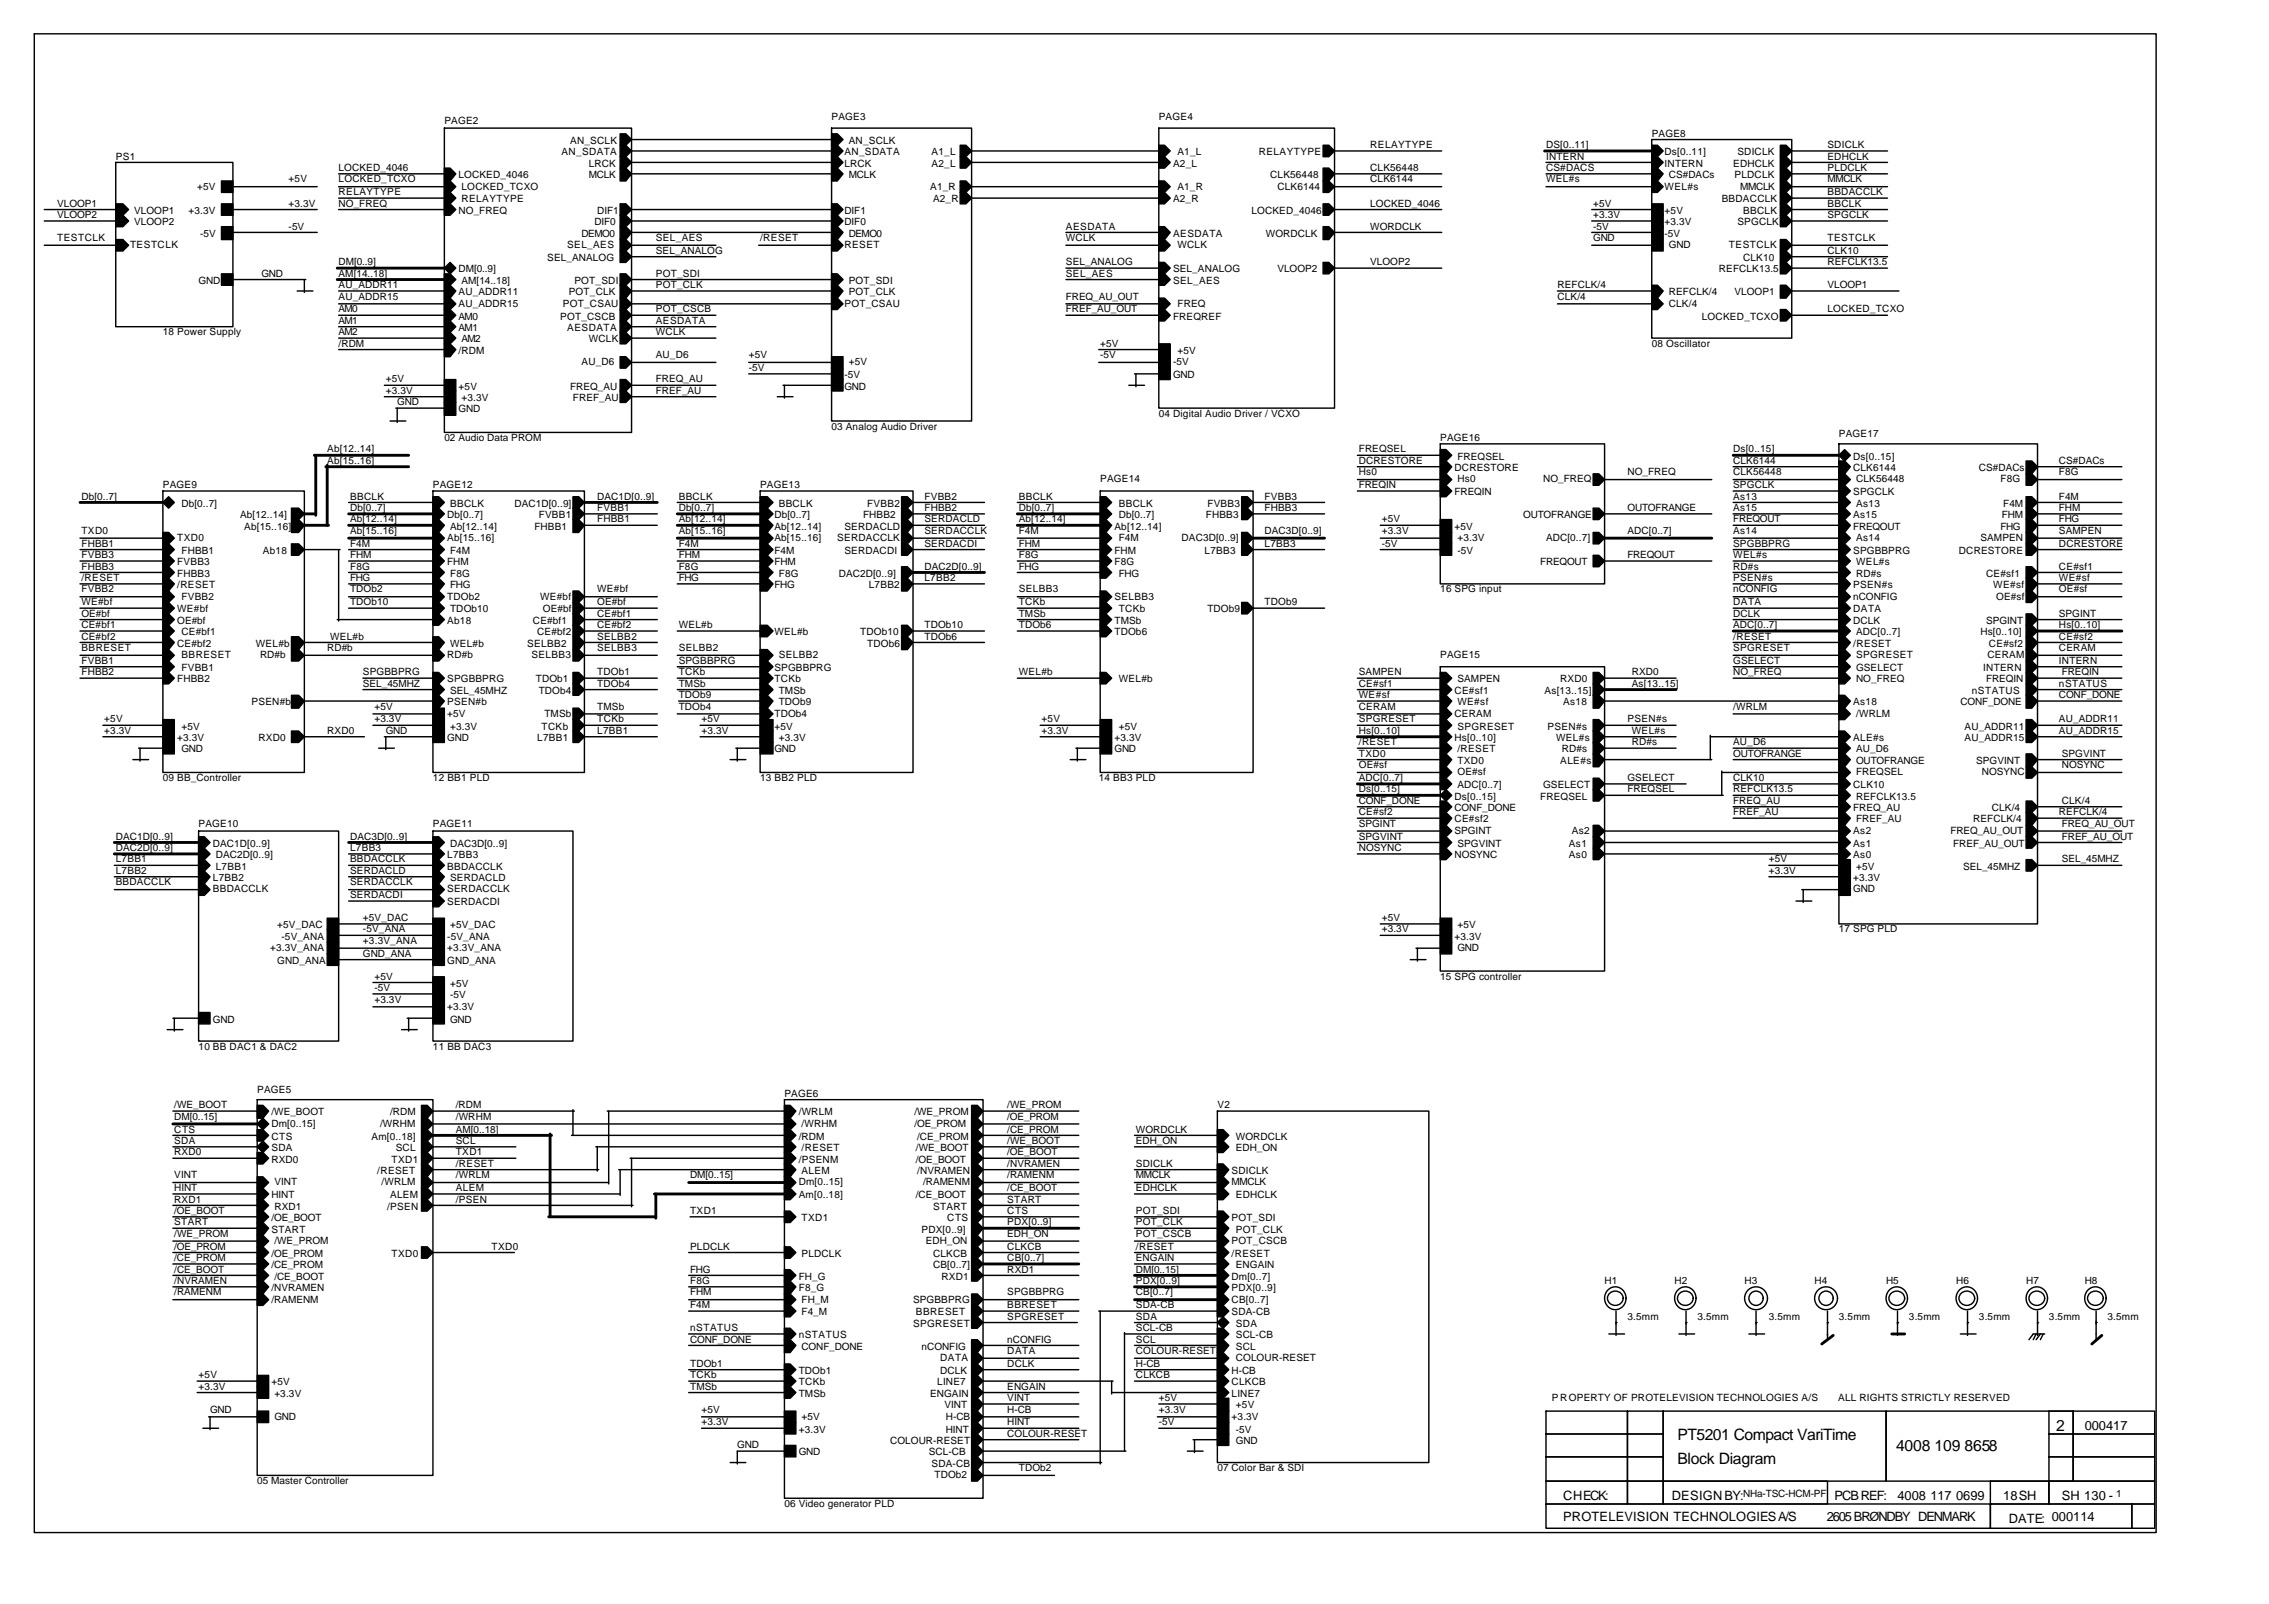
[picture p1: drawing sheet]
<svg xmlns="http://www.w3.org/2000/svg" width="420mm" height="297mm" viewBox="0 0 420 297" stroke-linecap="round" stroke-linejoin="round" font-family="sans-serif">
<defs><g id="words">
<g font-size="2.9">
<text x="310.6" y="266.6">PT5201 Compact VariTime</text>
<text x="351.1" y="268.7">4008 109 8658</text>
<text x="380.7" y="265">2</text>
<text x="310.6" y="271.1">Block Diagram</text>
</g>
<g font-size="2.4">
<text x="386" y="264.8">000417</text>
<text x="289.5" y="281.7">PROTELEVISION TECHNOLOGIES A/S</text>
<text x="289.5" y="277.7">CHECK:</text>
<text x="309.6" y="277.7">DESIGN BY:</text>
<text x="338.3" y="281.7">2605 BRØNDBY DENMARK</text>
<text x="339.7" y="277.7">PCB REF:</text>
<text x="351.4" y="277.7">4008 117 0699</text>
<text x="370.9" y="277.7">18SH</text>
<text x="372" y="282">DATE: 000114</text>
<text x="381.8" y="277.7">SH 130 -</text>
</g>
<g font-size="1.9">
<text x="82.3" y="22.9">PAGE2</text>
<text x="154" y="22.1">PAGE3</text>
<text x="214.6" y="22.1">PAGE4</text>
<text x="21.4" y="29.5">PS1</text>
<text x="104" y="28.8">AN_SDATA</text>
<text x="105.6" y="26.6">AN_SCLK</text>
<text x="156.4" y="28.8">AN_SDATA</text>
<text x="157.2" y="26.6">AN_SCLK</text>
<text x="172.5" y="28.8">A1_L</text>
<text x="218" y="28.8">A1_L</text>
<text x="233.1" y="28.8">RELAYTYPE</text>
<text x="253.7" y="27.4">RELAYTYPE</text>
<text x="286.3" y="29.5">INTERN</text>
<text x="286.3" y="27.4">DS[0..11]</text>
<text x="305.9" y="25.3">PAGE8</text>
<text x="308.2" y="28.8">Ds[0..11]</text>
<text x="321.7" y="28.8">SDICLK</text>
<text x="338.4" y="27.4">SDICLK</text>
<text x="338.4" y="29.5">EDHCLK</text>
<text x="36.5" y="35.1">+5V</text>
<text x="53.4" y="33.8">+5V</text>
<text x="62.7" y="31.7">LOCKED_4046</text>
<text x="62.7" y="33.8">LOCKED_TCXO</text>
<text x="84.9" y="33">LOCKED_4046</text>
<text x="85.5" y="35.1">LOCKED_TCXO</text>
<text x="109" y="30.9">LRCK</text>
<text x="109" y="33">MCLK</text>
<text x="156.4" y="30.9">LRCK</text>
<text x="157.2" y="33">MCLK</text>
<text x="172.2" y="35.1">A1_R</text>
<text x="172.5" y="30.9">A2_L</text>
<text x="217.2" y="30.9">A2_L</text>
<text x="218" y="35.1">A1_R</text>
<text x="235.2" y="33">CLK56448</text>
<text x="236.5" y="35.1">CLK6144</text>
<text x="253.7" y="31.7">CLK56448</text>
<text x="253.7" y="33.8">CLK6144</text>
<text x="286.3" y="31.7">CS#DACS</text>
<text x="286.3" y="33.8">WEL#s</text>
<text x="308.2" y="30.9">INTERN</text>
<text x="308.2" y="35.1">WEL#s</text>
<text x="309" y="33">CS#DACs</text>
<text x="320.9" y="30.9">EDHCLK</text>
<text x="321.2" y="33">PLDCLK</text>
<text x="322.3" y="35.1">MMCLK</text>
<text x="338.4" y="33.8">MMCLK</text>
<text x="338.4" y="31.7">PLDCLK</text>
<text x="10.6" y="38.3">VLOOP1</text>
<text x="10.6" y="40.4">VLOOP2</text>
<text x="24.9" y="39.6">VLOOP1</text>
<text x="24.9" y="41.7">VLOOP2</text>
<text x="34.9" y="39.6">+3.3V</text>
<text x="53.4" y="38.3">+3.3V</text>
<text x="62.7" y="36.2">RELAYTYPE</text>
<text x="62.7" y="38.3">NO_FREQ</text>
<text x="84.9" y="39.6">NO_FREQ</text>
<text x="85.5" y="37.5">RELAYTYPE</text>
<text x="110.1" y="41.7">DIF0</text>
<text x="110.6" y="39.6">DIF1</text>
<text x="156.4" y="39.6">DIF1</text>
<text x="156.4" y="41.7">DIF0</text>
<text x="172.8" y="37.5">A2_R</text>
<text x="217.2" y="37.5">A2_R</text>
<text x="231.8" y="39.6">LOCKED_4046</text>
<text x="253.7" y="38.3">LOCKED_4046</text>
<text x="295" y="38.3">+5V</text>
<text x="295" y="40.4">+3.3V</text>
<text x="308.2" y="39.6">+5V</text>
<text x="308.2" y="41.7">+3.3V</text>
<text x="318.8" y="37.5">BBDACCLK</text>
<text x="321.7" y="41.7">SPGCLK</text>
<text x="322.8" y="39.6">BBCLK</text>
<text x="338.4" y="38.3">BBCLK</text>
<text x="338.4" y="40.4">SPGCLK</text>
<text x="338.4" y="36.2">BBDACCLK</text>
<text x="10.6" y="44.6">TESTCLK</text>
<text x="24.1" y="45.9">TESTCLK</text>
<text x="37" y="43.8">-5V</text>
<text x="53.4" y="42.5">-5V</text>
<text x="105" y="45.9">SEL_AES</text>
<text x="107.7" y="43.8">DEMO0</text>
<text x="121.4" y="44.6">SEL_AES</text>
<text x="121.4" y="47">SEL_ANALOG</text>
<text x="140.8" y="44.6">/RESET</text>
<text x="156.4" y="45.9">RESET</text>
<text x="157.2" y="43.8">DEMO0</text>
<text x="197.4" y="42.5">AESDATA</text>
<text x="197.4" y="44.6">WCLK</text>
<text x="217.2" y="43.8">AESDATA</text>
<text x="218" y="45.9">WCLK</text>
<text x="234.4" y="43.8">WORDCLK</text>
<text x="253.7" y="42.5">WORDCLK</text>
<text x="295" y="42.5">-5V</text>
<text x="295" y="44.6">GND</text>
<text x="308.2" y="43.8">-5V</text>
<text x="309" y="45.9">GND</text>
<text x="320.1" y="45.9">TESTCLK</text>
<text x="338.4" y="47">CLK10</text>
<text x="338.4" y="44.6">TESTCLK</text>
<text x="36.8" y="52.6">GND</text>
<text x="48.4" y="51.2">GND</text>
<text x="62.7" y="49.1">DM[0..9]</text>
<text x="62.7" y="51.2">AM[14..18]</text>
<text x="62.7" y="53.4">AU_ADDR11</text>
<text x="84.9" y="50.4">DM[0..9]</text>
<text x="85.5" y="52.6">AM[14..18]</text>
<text x="101.3" y="48.3">SEL_ANALOG</text>
<text x="106.4" y="52.6">POT_SDI</text>
<text x="121.4" y="51.2">POT_SDI</text>
<text x="121.4" y="53.4">POT_CLK</text>
<text x="157.2" y="52.6">POT_SDI</text>
<text x="197.4" y="49.1">SEL_ANALOG</text>
<text x="197.4" y="51.2">SEL_AES</text>
<text x="217.2" y="50.4">SEL_ANALOG</text>
<text x="217.2" y="52.6">SEL_AES</text>
<text x="236.5" y="50.4">VLOOP2</text>
<text x="253.7" y="49.1">VLOOP2</text>
<text x="288.4" y="53.4">REFCLK/4</text>
<text x="318.3" y="50.4">REFCLK13.5</text>
<text x="322.8" y="48.3">CLK10</text>
<text x="338.4" y="49.1">REFCLK13.5</text>
<text x="338.4" y="53.4">VLOOP1</text>
<text x="62.7" y="60">AM1</text>
<text x="62.7" y="57.9">AM0</text>
<text x="62.7" y="55.5">AU_ADDR15</text>
<text x="84.9" y="54.7">AU_ADDR11</text>
<text x="84.9" y="56.8">AU_ADDR15</text>
<text x="84.9" y="59.2">AM0</text>
<text x="103.7" y="59.2">POT_CSCB</text>
<text x="104.2" y="56.8">POT_CSAU</text>
<text x="105.3" y="54.7">POT_CLK</text>
<text x="121.4" y="57.9">POT_CSCB</text>
<text x="121.4" y="60">AESDATA</text>
<text x="156.4" y="56.8">POT_CSAU</text>
<text x="157.2" y="54.7">POT_CLK</text>
<text x="197.4" y="55.5">FREQ_AU_OUT</text>
<text x="197.4" y="57.9">FREF_AU_OUT</text>
<text x="217.2" y="59.2">FREQREF</text>
<text x="218" y="56.8">FREQ</text>
<text x="288.4" y="55.5">CLK/4</text>
<text x="309" y="54.7">REFCLK/4</text>
<text x="309" y="56.8">CLK/4</text>
<text x="315.1" y="59.2">LOCKED_TCXO</text>
<text x="321.2" y="54.7">VLOOP1</text>
<text x="338.4" y="57.9">LOCKED_TCXO</text>
<text x="30.2" y="62.1">18 Power Supply</text>
<text x="62.7" y="62.1">AM2</text>
<text x="62.7" y="64.2">/RDM</text>
<text x="84.9" y="61.3">AM1</text>
<text x="84.9" y="65.5">/RDM</text>
<text x="85.5" y="63.4">AM2</text>
<text x="105" y="61.3">AESDATA</text>
<text x="109" y="63.4">WCLK</text>
<text x="121.4" y="62.1">WCLK</text>
<text x="203.7" y="64.2">+5V</text>
<text x="218" y="65.5">+5V</text>
<text x="305.9" y="64.2">08 Oscillator</text>
<text x="71.4" y="70.8">+5V</text>
<text x="107.7" y="67.6">AU_D6</text>
<text x="121.4" y="70.8">FREQ_AU</text>
<text x="121.4" y="66.3">AU_D6</text>
<text x="138.6" y="68.7">-5V</text>
<text x="138.6" y="66.3">+5V</text>
<text x="156.4" y="70">-5V</text>
<text x="157.2" y="67.6">+5V</text>
<text x="203.7" y="66.3">-5V</text>
<text x="217.2" y="67.6">-5V</text>
<text x="217.2" y="70">GND</text>
<text x="71.4" y="72.9">+3.3V</text>
<text x="73.6" y="75.1">GND</text>
<text x="84.9" y="72.1">+5V</text>
<text x="84.9" y="76.4">GND</text>
<text x="85.5" y="74.3">+3.3V</text>
<text x="105.6" y="72.1">FREQ_AU</text>
<text x="106.1" y="74.3">FREF_AU</text>
<text x="121.4" y="72.9">FREF_AU</text>
<text x="156.4" y="72.1">GND</text>
<text x="214.6" y="77.2">04 Digital Audio Driver / VCXO</text>
<text x="60.6" y="83.8">Ab[12..14]</text>
<text x="82.3" y="81.7">02 Audio Data PROM</text>
<text x="154" y="79.6">03 Analog Audio Driver</text>
<text x="251.6" y="83.8">FREQSEL</text>
<text x="266.7" y="81.7">PAGE16</text>
<text x="320.9" y="83.8">Ds[0..15]</text>
<text x="340.5" y="80.9">PAGE17</text>
<text x="60.6" y="85.9">Ab[15..16]</text>
<text x="203.7" y="89.3">PAGE14</text>
<text x="251.6" y="85.9">DCRESTORE</text>
<text x="251.6" y="88">Hs0</text>
<text x="269.3" y="87.2">DCRESTORE</text>
<text x="269.9" y="85.1">FREQSEL</text>
<text x="269.9" y="89.3">Hs0</text>
<text x="285.8" y="89.3">NO_FREQ</text>
<text x="301.4" y="88">NO_FREQ</text>
<text x="320.9" y="85.9">CLK6144</text>
<text x="320.9" y="88">CLK56448</text>
<text x="343.2" y="85.1">Ds[0..15]</text>
<text x="343.2" y="87.2">CLK6144</text>
<text x="343.7" y="89.3">CLK56448</text>
<text x="366.4" y="87.2">CS#DACs</text>
<text x="370.4" y="89.3">F8G</text>
<text x="381.3" y="85.9">CS#DACs</text>
<text x="381.3" y="88">F8G</text>
<text x="15.1" y="92.5">Db[0..7]</text>
<text x="30.2" y="90.4">PAGE9</text>
<text x="33.6" y="93.8">Db[0..7]</text>
<text x="44.4" y="96">Ab[12..14]</text>
<text x="64.8" y="94.6">Db[0..7]</text>
<text x="64.8" y="92.5">BBCLK</text>
<text x="80.2" y="90.4">PAGE12</text>
<text x="82.8" y="96">Db[0..7]</text>
<text x="83.3" y="93.8">BBCLK</text>
<text x="95.2" y="93.8">DAC1D[0..9]</text>
<text x="99.7" y="96">FVBB1</text>
<text x="110.6" y="92.5">DAC1D[0..9]</text>
<text x="110.6" y="94.6">FVBB1</text>
<text x="125.7" y="92.5">BBCLK</text>
<text x="125.7" y="94.6">Db[0..7]</text>
<text x="140.8" y="90.4">PAGE13</text>
<text x="143.4" y="96">Db[0..7]</text>
<text x="144.2" y="93.8">BBCLK</text>
<text x="159.8" y="96">FHBB2</text>
<text x="160.6" y="93.8">FVBB2</text>
<text x="171.2" y="92.5">FVBB2</text>
<text x="171.2" y="94.6">FHBB2</text>
<text x="188.6" y="94.6">Db[0..7]</text>
<text x="188.6" y="92.5">BBCLK</text>
<text x="207.2" y="93.8">BBCLK</text>
<text x="207.2" y="96">Db[0..7]</text>
<text x="223.3" y="96">FHBB3</text>
<text x="223.6" y="93.8">FVBB3</text>
<text x="234.2" y="92.5">FVBB3</text>
<text x="234.2" y="94.6">FHBB3</text>
<text x="251.6" y="90.4">FREQIN</text>
<text x="269.3" y="91.7">FREQIN</text>
<text x="282" y="96">OUTOFRANGE</text>
<text x="301.4" y="94.6">OUTOFRANGE</text>
<text x="320.9" y="90.4">SPGCLK</text>
<text x="320.9" y="92.5">As13</text>
<text x="320.9" y="94.6">As15</text>
<text x="343.2" y="91.7">SPGCLK</text>
<text x="343.2" y="96">As15</text>
<text x="343.7" y="93.8">As13</text>
<text x="370.7" y="96">FHM</text>
<text x="370.9" y="93.8">F4M</text>
<text x="381.3" y="92.5">F4M</text>
<text x="381.3" y="94.6">FHM</text>
<text x="15.1" y="98.9">TXD0</text>
<text x="15.1" y="101.2">FHBB1</text>
<text x="32.8" y="100.2">TXD0</text>
<text x="45.2" y="98.1">Ab[15..16]</text>
<text x="64.8" y="96.7">Ab[12..14]</text>
<text x="64.8" y="98.9">Ab[15..16]</text>
<text x="64.8" y="101.2">F4M</text>
<text x="82.8" y="100.2">Ab[15..16]</text>
<text x="83.3" y="98.1">Ab[12..14]</text>
<text x="99" y="98.1">FHBB1</text>
<text x="110.6" y="96.7">FHBB1</text>
<text x="125.7" y="101.2">F4M</text>
<text x="125.7" y="96.7">Ab[12..14]</text>
<text x="125.7" y="98.9">Ab[15..16]</text>
<text x="143.4" y="98.1">Ab[12..14]</text>
<text x="143.4" y="100.2">Ab[15..16]</text>
<text x="155" y="100.2">SERDACCLK</text>
<text x="156.4" y="98.1">SERDACLD</text>
<text x="171.2" y="96.7">SERDACLD</text>
<text x="171.2" y="98.9">SERDACCLK</text>
<text x="171.2" y="101.2">SERDACDI</text>
<text x="188.6" y="101.2">FHM</text>
<text x="188.6" y="98.9">F4M</text>
<text x="188.6" y="96.7">Ab[12..14]</text>
<text x="206.4" y="98.1">Ab[12..14]</text>
<text x="207.2" y="100.2">F4M</text>
<text x="218.8" y="100.2">DAC3D[0..9]</text>
<text x="234.2" y="101.2">L7BB3</text>
<text x="234.2" y="98.9">DAC3D[0..9]</text>
<text x="255.9" y="96.7">+5V</text>
<text x="255.9" y="101.2">-5V</text>
<text x="255.9" y="98.9">+3.3V</text>
<text x="269.3" y="98.1">+5V</text>
<text x="269.9" y="100.2">+3.3V</text>
<text x="286.3" y="100.2">ADC[0..7]</text>
<text x="301.4" y="98.9">ADC[0..7]</text>
<text x="320.9" y="96.7">FREQOUT</text>
<text x="320.9" y="98.9">As14</text>
<text x="320.9" y="101.2">SPGBBPRG</text>
<text x="343.2" y="98.1">FREQOUT</text>
<text x="343.7" y="100.2">As14</text>
<text x="366.7" y="100.2">SAMPEN</text>
<text x="370.4" y="98.1">FHG</text>
<text x="381.3" y="96.7">FHG</text>
<text x="381.3" y="101.2">DCRESTORE</text>
<text x="381.3" y="98.9">SAMPEN</text>
<text x="15.1" y="103.4">FVBB3</text>
<text x="15.1" y="105.5">FHBB3</text>
<text x="15.1" y="107.6">/RESET</text>
<text x="32.8" y="104.7">FVBB3</text>
<text x="32.8" y="106.8">FHBB3</text>
<text x="33.6" y="102.6">FHBB1</text>
<text x="48.7" y="102.6">Ab18</text>
<text x="64.8" y="103.4">FHM</text>
<text x="64.8" y="105.5">F8G</text>
<text x="64.8" y="107.6">FHG</text>
<text x="82.8" y="104.7">FHM</text>
<text x="83.3" y="102.6">F4M</text>
<text x="83.3" y="106.8">F8G</text>
<text x="125.7" y="103.4">FHM</text>
<text x="125.7" y="105.5">F8G</text>
<text x="125.7" y="107.6">FHG</text>
<text x="143.4" y="102.6">F4M</text>
<text x="143.4" y="104.7">FHM</text>
<text x="144.2" y="106.8">F8G</text>
<text x="155.3" y="106.8">DAC2D[0..9]</text>
<text x="156.4" y="102.6">SERDACDI</text>
<text x="171.2" y="107.6">L7BB2</text>
<text x="171.2" y="105.5">DAC2D[0..9]</text>
<text x="188.6" y="103.4">F8G</text>
<text x="188.6" y="105.5">FHG</text>
<text x="206.4" y="102.6">FHM</text>
<text x="206.4" y="104.7">F8G</text>
<text x="207.2" y="106.8">FHG</text>
<text x="223" y="102.6">L7BB3</text>
<text x="269.9" y="102.6">-5V</text>
<text x="285.2" y="104.7">FREQOUT</text>
<text x="301.4" y="103.4">FREQOUT</text>
<text x="320.9" y="103.4">WEL#s</text>
<text x="320.9" y="105.5">RD#s</text>
<text x="320.9" y="107.6">PSEN#s</text>
<text x="343.2" y="102.6">SPGBBPRG</text>
<text x="343.7" y="104.7">WEL#s</text>
<text x="343.7" y="106.8">RD#s</text>
<text x="362.7" y="102.6">DCRESTORE</text>
<text x="367.8" y="106.8">CE#sf1</text>
<text x="381.3" y="107.6">WE#sf</text>
<text x="381.3" y="105.5">CE#sf1</text>
<text x="15.1" y="112.1">WE#bf</text>
<text x="15.1" y="109.7">FVBB2</text>
<text x="32.8" y="108.9">/RESET</text>
<text x="32.8" y="113.4">WE#bf</text>
<text x="33.6" y="111">FVBB2</text>
<text x="64.8" y="109.7">TDOb2</text>
<text x="64.8" y="112.1">TDOb10</text>
<text x="82.8" y="111">TDOb2</text>
<text x="83.3" y="108.9">FHG</text>
<text x="83.3" y="113.4">TDOb10</text>
<text x="100" y="111">WE#bf</text>
<text x="100.5" y="113.4">OE#bf</text>
<text x="110.6" y="109.7">WE#bf</text>
<text x="110.6" y="112.1">OE#bf</text>
<text x="143.4" y="108.9">FHG</text>
<text x="160.9" y="108.9">L7BB2</text>
<text x="188.6" y="109.7">SELBB3</text>
<text x="188.6" y="112.1">TCKb</text>
<text x="206.4" y="111">SELBB3</text>
<text x="207.2" y="113.4">TCKb</text>
<text x="223.6" y="113.4">TDOb9</text>
<text x="234.2" y="112.1">TDOb9</text>
<text x="266.7" y="109.7">16 SPG input</text>
<text x="320.9" y="109.7">nCONFIG</text>
<text x="320.9" y="112.1">DATA</text>
<text x="343.2" y="111">nCONFIG</text>
<text x="343.2" y="113.4">DATA</text>
<text x="343.2" y="108.9">PSEN#s</text>
<text x="369.1" y="108.9">WE#sf</text>
<text x="369.6" y="111">OE#sf</text>
<text x="381.3" y="109.7">OE#sf</text>
<text x="15.1" y="114.2">OE#bf</text>
<text x="15.1" y="116.3">CE#bf1</text>
<text x="15.1" y="118.4">CE#bf2</text>
<text x="32.8" y="115.5">OE#bf</text>
<text x="32.8" y="119.8">CE#bf2</text>
<text x="33.6" y="117.7">CE#bf1</text>
<text x="47.4" y="119.8">WEL#b</text>
<text x="61.1" y="118.4">WEL#b</text>
<text x="82.8" y="115.5">Ab18</text>
<text x="83.3" y="119.8">WEL#b</text>
<text x="97.6" y="119.8">SELBB2</text>
<text x="98.7" y="115.5">CE#bf1</text>
<text x="99.5" y="117.7">CE#bf2</text>
<text x="110.6" y="118.4">SELBB2</text>
<text x="110.6" y="116.3">CE#bf2</text>
<text x="110.6" y="114.2">CE#bf1</text>
<text x="125.7" y="116.3">WEL#b</text>
<text x="143.4" y="117.7">WEL#b</text>
<text x="159.3" y="117.7">TDOb10</text>
<text x="160.6" y="119.8">TDOb6</text>
<text x="171.2" y="116.3">TDOb10</text>
<text x="171.2" y="118.4">TDOb6</text>
<text x="188.6" y="116.3">TDOb6</text>
<text x="188.6" y="114.2">TMSb</text>
<text x="206.4" y="115.5">TMSb</text>
<text x="206.4" y="117.7">TDOb6</text>
<text x="320.9" y="114.2">DCLK</text>
<text x="320.9" y="118.4">/RESET</text>
<text x="320.9" y="116.3">ADC[0..7]</text>
<text x="343.2" y="115.5">DCLK</text>
<text x="343.2" y="119.8">/RESET</text>
<text x="343.7" y="117.7">ADC[0..7]</text>
<text x="366.7" y="117.7">Hs[0..10]</text>
<text x="367.8" y="115.5">SPGINT</text>
<text x="368.3" y="119.8">CE#sf2</text>
<text x="381.3" y="118.4">CE#sf2</text>
<text x="381.3" y="116.3">Hs[0..10]</text>
<text x="381.3" y="114.2">SPGINT</text>
<text x="15.1" y="120.6">BBRESET</text>
<text x="15.1" y="122.9">FVBB1</text>
<text x="15.1" y="125.1">FHBB2</text>
<text x="33.6" y="121.9">BBRESET</text>
<text x="33.6" y="124.3">FVBB1</text>
<text x="48.2" y="121.9">RD#b</text>
<text x="60.6" y="120.6">RD#b</text>
<text x="67.2" y="125.1">SPGBBPRG</text>
<text x="82.8" y="121.9">RD#b</text>
<text x="98.4" y="121.9">SELBB3</text>
<text x="110.6" y="120.6">SELBB3</text>
<text x="110.6" y="125.1">TDOb1</text>
<text x="125.7" y="120.6">SELBB2</text>
<text x="125.7" y="122.9">SPGBBPRG</text>
<text x="125.7" y="125.1">TCKb</text>
<text x="143.4" y="124.3">SPGBBPRG</text>
<text x="144.2" y="121.9">SELBB2</text>
<text x="188.6" y="125.1">WEL#b</text>
<text x="251.6" y="125.1">SAMPEN</text>
<text x="266.7" y="121.9">PAGE15</text>
<text x="302.2" y="125.1">RXD0</text>
<text x="320.9" y="120.6">SPGRESET</text>
<text x="320.9" y="122.9">GSELECT</text>
<text x="320.9" y="125.1">NO_FREQ</text>
<text x="343.7" y="121.9">SPGRESET</text>
<text x="343.7" y="124.3">GSELECT</text>
<text x="367.2" y="124.3">INTERN</text>
<text x="368" y="121.9">CERAM</text>
<text x="381.3" y="120.6">CERAM</text>
<text x="381.3" y="122.9">INTERN</text>
<text x="381.8" y="125.1">FREQIN</text>
<text x="32.8" y="126.4">FHBB2</text>
<text x="46.6" y="130.6">PSEN#b</text>
<text x="67.2" y="127.2">SEL_45MHZ</text>
<text x="69.3" y="131.4">+5V</text>
<text x="82.8" y="126.4">SPGBBPRG</text>
<text x="82.8" y="130.6">PSEN#b</text>
<text x="83.3" y="128.5">SEL_45MHZ</text>
<text x="99.2" y="126.4">TDOb1</text>
<text x="99.7" y="128.5">TDOb4</text>
<text x="110.6" y="131.4">TMSb</text>
<text x="110.6" y="127.2">TDOb4</text>
<text x="125.7" y="131.4">TDOb4</text>
<text x="125.7" y="127.2">TMSb</text>
<text x="125.7" y="129.3">TDOb9</text>
<text x="143.4" y="126.4">TCKb</text>
<text x="144.2" y="128.5">TMSb</text>
<text x="144.2" y="130.6">TDOb9</text>
<text x="207.2" y="126.4">WEL#b</text>
<text x="251.6" y="127.2">CE#sf1</text>
<text x="251.6" y="129.3">WE#sf</text>
<text x="251.6" y="131.4">CERAM</text>
<text x="269.3" y="128.5">CE#sf1</text>
<text x="269.9" y="126.4">SAMPEN</text>
<text x="269.9" y="130.6">WE#sf</text>
<text x="286" y="128.5">As[13..15]</text>
<text x="288.9" y="126.4">RXD0</text>
<text x="289.5" y="130.6">As18</text>
<text x="302.2" y="127.2">As[13..15]</text>
<text x="320.9" y="131.4">/WRLM</text>
<text x="343.2" y="130.6">As18</text>
<text x="343.7" y="126.4">NO_FREQ</text>
<text x="363" y="130.6">CONF_DONE</text>
<text x="365.1" y="128.5">nSTATUS</text>
<text x="367.8" y="126.4">FREQIN</text>
<text x="381.3" y="129.3">CONF_DONE</text>
<text x="381.3" y="127.2">nSTATUS</text>
<text x="19.3" y="133.8">+5V</text>
<text x="19.3" y="135.9">+3.3V</text>
<text x="32.8" y="137.2">+3.3V</text>
<text x="33.6" y="135.1">+5V</text>
<text x="47.9" y="137.2">RXD0</text>
<text x="60.6" y="135.9">RXD0</text>
<text x="69.3" y="133.8">+3.3V</text>
<text x="71.4" y="135.9">GND</text>
<text x="82.8" y="132.7">+5V</text>
<text x="82.8" y="137.2">GND</text>
<text x="83.3" y="135.1">+3.3V</text>
<text x="99.5" y="137.2">L7BB1</text>
<text x="100.3" y="135.1">TCKb</text>
<text x="100.8" y="132.7">TMSb</text>
<text x="110.6" y="135.9">L7BB1</text>
<text x="110.6" y="133.8">TCKb</text>
<text x="129.9" y="133.8">+5V</text>
<text x="129.9" y="135.9">+3.3V</text>
<text x="143.4" y="135.1">+5V</text>
<text x="143.4" y="132.7">TDOb4</text>
<text x="144.2" y="137.2">+3.3V</text>
<text x="192.9" y="133.8">+5V</text>
<text x="192.9" y="135.9">+3.3V</text>
<text x="206.4" y="137.2">+3.3V</text>
<text x="207.2" y="135.1">+5V</text>
<text x="251.6" y="135.9">Hs[0..10]</text>
<text x="251.6" y="133.8">SPGRESET</text>
<text x="269.3" y="132.7">CERAM</text>
<text x="269.3" y="137.2">Hs[0..10]</text>
<text x="269.9" y="135.1">SPGRESET</text>
<text x="286.5" y="135.1">PSEN#s</text>
<text x="288.1" y="137.2">WEL#s</text>
<text x="301.4" y="133.8">PSEN#s</text>
<text x="302.2" y="135.9">WEL#s</text>
<text x="343.2" y="137.2">ALE#s</text>
<text x="343.7" y="132.7">/WRLM</text>
<text x="363.8" y="135.1">AU_ADDR11</text>
<text x="363.8" y="137.2">AU_ADDR15</text>
<text x="381.3" y="135.9">AU_ADDR15</text>
<text x="381.3" y="133.8">AU_ADDR11</text>
<text x="33.6" y="139.3">GND</text>
<text x="143.4" y="139.3">GND</text>
<text x="206.4" y="139.3">GND</text>
<text x="251.6" y="142.3">OE#sf</text>
<text x="251.6" y="138">/RESET</text>
<text x="251.6" y="140.1">TXD0</text>
<text x="269.9" y="139.3">/RESET</text>
<text x="269.9" y="141.5">TXD0</text>
<text x="269.9" y="143.6">OE#sf</text>
<text x="288.9" y="141.5">ALE#s</text>
<text x="289.2" y="139.3">RD#s</text>
<text x="302.2" y="138">RD#s</text>
<text x="320.9" y="138">AU_D6</text>
<text x="320.9" y="140.1">OUTOFRANGE</text>
<text x="343.7" y="139.3">AU_D6</text>
<text x="343.7" y="141.5">OUTOFRANGE</text>
<text x="343.7" y="143.6">FREQSEL</text>
<text x="365.9" y="141.5">SPGVINT</text>
<text x="367" y="143.6">NOSYNC</text>
<text x="381.8" y="142.3">NOSYNC</text>
<text x="381.8" y="140.1">SPGVINT</text>
<text x="30.2" y="144.6">09 BB_Controller</text>
<text x="80.2" y="144.6">12 BB1 PLD</text>
<text x="140.8" y="144.6">13 BB2 PLD</text>
<text x="203.5" y="144.6">14 BB3 PLD</text>
<text x="251.6" y="144.6">ADC[0..7]</text>
<text x="251.6" y="146.8">Ds[0..15]</text>
<text x="251.6" y="148.9">CONF_DONE</text>
<text x="269.3" y="148.1">Ds[0..15]</text>
<text x="269.9" y="146">ADC[0..7]</text>
<text x="285.2" y="148.1">FREQSEL</text>
<text x="285.8" y="146">GSELECT</text>
<text x="301.4" y="144.6">GSELECT</text>
<text x="301.4" y="146.8">FREQSEL</text>
<text x="320.9" y="144.6">CLK10</text>
<text x="320.9" y="146.8">REFCLK13.5</text>
<text x="320.9" y="148.9">FREQ_AU</text>
<text x="343.2" y="146">CLK10</text>
<text x="343.7" y="148.1">REFCLK13.5</text>
<text x="381.8" y="148.9">CLK/4</text>
<text x="21.4" y="155.5">DAC1D[0..9]</text>
<text x="36.8" y="153.1">PAGE10</text>
<text x="64.8" y="155.5">DAC3D[0..9]</text>
<text x="80.2" y="153.1">PAGE11</text>
<text x="251.6" y="151">CE#sf2</text>
<text x="251.6" y="153.1">SPGINT</text>
<text x="251.6" y="155.5">SPGVINT</text>
<text x="269.3" y="150.2">CONF_DONE</text>
<text x="269.3" y="152.3">CE#sf2</text>
<text x="269.3" y="154.4">SPGINT</text>
<text x="291" y="154.4">As2</text>
<text x="320.9" y="151">FREF_AU</text>
<text x="343.2" y="150.2">FREQ_AU</text>
<text x="343.2" y="154.4">As2</text>
<text x="343.7" y="152.3">FREF_AU</text>
<text x="361.2" y="154.4">FREQ_AU_OUT</text>
<text x="365.4" y="152.3">REFCLK/4</text>
<text x="368.8" y="150.2">CLK/4</text>
<text x="381.3" y="151">REFCLK/4</text>
<text x="381.8" y="153.1">FREQ_AU_OUT</text>
<text x="381.8" y="155.5">FREF_AU_OUT</text>
<text x="21.4" y="157.6">DAC2D[0..9]</text>
<text x="21.4" y="161.8">L7BB2</text>
<text x="21.4" y="159.7">L7BB1</text>
<text x="39.4" y="156.8">DAC1D[0..9]</text>
<text x="40" y="158.9">DAC2D[0..9]</text>
<text x="40" y="161">L7BB1</text>
<text x="64.8" y="157.6">L7BB3</text>
<text x="64.8" y="159.7">BBDACCLK</text>
<text x="64.8" y="161.8">SERDACLD</text>
<text x="82.8" y="158.9">L7BB3</text>
<text x="82.8" y="161">BBDACCLK</text>
<text x="83.3" y="156.8">DAC3D[0..9]</text>
<text x="251.6" y="157.6">NOSYNC</text>
<text x="269.3" y="158.9">NOSYNC</text>
<text x="269.9" y="156.8">SPGVINT</text>
<text x="290.5" y="158.9">As0</text>
<text x="290.5" y="156.8">As1</text>
<text x="327.6" y="159.7">+5V</text>
<text x="327.6" y="161.8">+3.3V</text>
<text x="343.2" y="158.9">As0</text>
<text x="343.2" y="156.8">As1</text>
<text x="343.7" y="161">+5V</text>
<text x="361.7" y="156.8">FREF_AU_OUT</text>
<text x="363.5" y="161">SEL_45MHZ</text>
<text x="381.8" y="159.7">SEL_45MHZ</text>
<text x="21.4" y="164">BBDACCLK</text>
<text x="39.4" y="163.2">L7BB2</text>
<text x="39.4" y="165.3">BBDACCLK</text>
<text x="64.8" y="164">SERDACCLK</text>
<text x="64.8" y="166.3">SERDACDI</text>
<text x="82.8" y="165.3">SERDACCLK</text>
<text x="82.8" y="167.7">SERDACDI</text>
<text x="83.3" y="163.2">SERDACLD</text>
<text x="343.2" y="163.2">+3.3V</text>
<text x="343.2" y="165.3">GND</text>
<text x="51.3" y="171.9">+5V_DAC</text>
<text x="67.2" y="172.7">-5V_ANA</text>
<text x="67.2" y="170.6">+5V_DAC</text>
<text x="83.3" y="171.9">+5V_DAC</text>
<text x="255.9" y="170.6">+5V</text>
<text x="255.9" y="172.7">+3.3V</text>
<text x="269.9" y="171.9">+5V</text>
<text x="340.5" y="172.7">17 SPG PLD</text>
<text x="50" y="176.1">+3.3V_ANA</text>
<text x="51.3" y="178.5">GND_ANA</text>
<text x="52.1" y="174">-5V_ANA</text>
<text x="67.2" y="174.8">+3.3V_ANA</text>
<text x="67.2" y="177.2">GND_ANA</text>
<text x="82.8" y="176.1">+3.3V_ANA</text>
<text x="82.8" y="174">-5V_ANA</text>
<text x="82.8" y="178.5">GND_ANA</text>
<text x="269.3" y="174">+3.3V</text>
<text x="269.9" y="176.1">GND</text>
<text x="69.3" y="181.4">+5V</text>
<text x="69.3" y="185.6">+3.3V</text>
<text x="69.3" y="183.5">-5V</text>
<text x="83.3" y="182.7">+5V</text>
<text x="83.3" y="184.9">-5V</text>
<text x="266.7" y="181.4">15 SPG controller</text>
<text x="39.4" y="189.4">GND</text>
<text x="82.8" y="187">+3.3V</text>
<text x="83.3" y="189.4">GND</text>
<text x="36.8" y="194.4">10 BB DAC1 &amp; DAC2</text>
<text x="80.2" y="194.4">11 BB DAC3</text>
<text x="47.6" y="202.3">PAGE5</text>
<text x="145.3" y="203.1">PAGE6</text>
<text x="32.3" y="205.2">/WE_BOOT</text>
<text x="32.3" y="209.7">CTS</text>
<text x="32.3" y="207.3">DM[0..15]</text>
<text x="50.3" y="206.6">/WE_BOOT</text>
<text x="50.3" y="208.7">Dm[0..15]</text>
<text x="70.4" y="208.7">/WRHM</text>
<text x="72.2" y="206.6">/RDM</text>
<text x="84.4" y="207.3">/WRHM</text>
<text x="84.4" y="209.7">AM[0..18]</text>
<text x="84.4" y="205.2">/RDM</text>
<text x="147.9" y="206.6">/WRLM</text>
<text x="148.4" y="208.7">/WRHM</text>
<text x="169.3" y="206.6">/WE_PROM</text>
<text x="169.3" y="208.7">/OE_PROM</text>
<text x="186.5" y="205.2">/WE_PROM</text>
<text x="186.5" y="207.3">/OE_PROM</text>
<text x="186.5" y="209.7">/CE_PROM</text>
<text x="210.3" y="209.7">WORDCLK</text>
<text x="225.4" y="205.2">V2</text>
<text x="32.3" y="211.8">SDA</text>
<text x="32.3" y="214">RXD0</text>
<text x="50.3" y="211">CTS</text>
<text x="50.3" y="213.2">SDA</text>
<text x="50.3" y="215.3">RXD0</text>
<text x="68.8" y="211">Am[0..18]</text>
<text x="72.5" y="215.3">TXD1</text>
<text x="73.3" y="213.2">SCL</text>
<text x="84.4" y="211.8">SCL</text>
<text x="84.4" y="214">TXD1</text>
<text x="147.9" y="211">/RDM</text>
<text x="147.9" y="215.3">/PSENM</text>
<text x="148.4" y="213.2">/RESET</text>
<text x="169.6" y="213.2">/WE_BOOT</text>
<text x="169.6" y="215.3">/OE_BOOT</text>
<text x="169.9" y="211">/CE_PROM</text>
<text x="186.5" y="211.8">/WE_BOOT</text>
<text x="186.5" y="214">/OE_BOOT</text>
<text x="210.3" y="211.8">EDH_ON</text>
<text x="228.9" y="213.2">EDH_ON</text>
<text x="228.9" y="211">WORDCLK</text>
<text x="32.3" y="218.2">VINT</text>
<text x="32.3" y="220.6">HINT</text>
<text x="50.3" y="221.9">HINT</text>
<text x="50.8" y="219.5">VINT</text>
<text x="69.8" y="217.4">/RESET</text>
<text x="70.6" y="219.5">/WRLM</text>
<text x="72.2" y="221.9">ALEM</text>
<text x="84.4" y="220.6">ALEM</text>
<text x="84.4" y="218.2">/WRLM</text>
<text x="84.4" y="216.1">/RESET</text>
<text x="127.8" y="218.2">DM[0..15]</text>
<text x="147.9" y="219.5">Dm[0..15]</text>
<text x="147.9" y="221.9">Am[0..18]</text>
<text x="148.4" y="217.4">ALEM</text>
<text x="169.6" y="221.9">/CE_BOOT</text>
<text x="169.9" y="217.4">/NVRAMEN</text>
<text x="170.9" y="219.5">/RAMENM</text>
<text x="186.5" y="216.1">/NVRAMEN</text>
<text x="186.5" y="218.2">/RAMENM</text>
<text x="186.5" y="220.6">/CE_BOOT</text>
<text x="210.3" y="216.1">SDICLK</text>
<text x="210.3" y="218.2">MMCLK</text>
<text x="210.3" y="220.6">EDHCLK</text>
<text x="228.1" y="217.4">SDICLK</text>
<text x="228.1" y="219.5">MMCLK</text>
<text x="228.9" y="221.9">EDHCLK</text>
<text x="32.3" y="222.7">RXD1</text>
<text x="32.3" y="224.8">/OE_BOOT</text>
<text x="32.3" y="226.9">START</text>
<text x="50.3" y="226.1">/OE_BOOT</text>
<text x="50.8" y="224">RXD1</text>
<text x="71.7" y="224">/PSEN</text>
<text x="84.4" y="222.7">/PSEN</text>
<text x="127.8" y="224.8">TXD1</text>
<text x="148.4" y="226.1">TXD1</text>
<text x="172.8" y="224">START</text>
<text x="175.4" y="226.1">CTS</text>
<text x="186.5" y="222.7">START</text>
<text x="186.5" y="224.8">CTS</text>
<text x="186.5" y="226.9">PDX[0..9]</text>
<text x="210.3" y="224.8">POT_SDI</text>
<text x="210.3" y="226.9">POT_CLK</text>
<text x="228.1" y="226.1">POT_SDI</text>
<text x="32.3" y="229">/WE_PROM</text>
<text x="32.3" y="231.4">/OE_PROM</text>
<text x="32.3" y="233.5">/CE_PROM</text>
<text x="50.3" y="228.2">START</text>
<text x="50.3" y="232.7">/OE_PROM</text>
<text x="50.8" y="230.4">/WE_PROM</text>
<text x="72.5" y="232.7">TXD0</text>
<text x="91" y="231.4">TXD0</text>
<text x="127.8" y="231.4">PLDCLK</text>
<text x="148.4" y="232.7">PLDCLK</text>
<text x="170.7" y="228.2">PDX[0..9]</text>
<text x="171.4" y="230.4">EDH_ON</text>
<text x="172.8" y="232.7">CLKCB</text>
<text x="186.5" y="229">EDH_ON</text>
<text x="186.5" y="231.4">CLKCB</text>
<text x="186.5" y="233.5">CB[0..7]</text>
<text x="210.3" y="231.4">/RESET</text>
<text x="210.3" y="233.5">ENGAIN</text>
<text x="210.3" y="229">POT_CSCB</text>
<text x="228.1" y="230.4">POT_CSCB</text>
<text x="228.1" y="232.7">/RESET</text>
<text x="228.9" y="228.2">POT_CLK</text>
<text x="32.3" y="235.7">/CE_BOOT</text>
<text x="32.3" y="237.8">/NVRAMEN</text>
<text x="32.3" y="239.9">/RAMENM</text>
<text x="50.3" y="234.9">/CE_PROM</text>
<text x="50.3" y="239.1">/NVRAMEN</text>
<text x="50.8" y="237">/CE_BOOT</text>
<text x="127.8" y="237.8">F8G</text>
<text x="127.8" y="239.9">FHM</text>
<text x="127.8" y="235.7">FHG</text>
<text x="147.9" y="237">FH_G</text>
<text x="147.9" y="239.1">F8_G</text>
<text x="172.8" y="234.9">CB[0..7]</text>
<text x="174.4" y="237">RXD1</text>
<text x="186.5" y="235.7">RXD1</text>
<text x="186.5" y="239.9">SPGBBPRG</text>
<text x="210.3" y="235.7">DM[0..15]</text>
<text x="210.3" y="239.9">CB[0..7]</text>
<text x="210.3" y="237.8">PDX[0..9]</text>
<text x="228.1" y="237">Dm[0..7]</text>
<text x="228.1" y="239.1">PDX[0..9]</text>
<text x="228.9" y="234.9">ENGAIN</text>
<text x="297.1" y="237.8">H1</text>
<text x="310.1" y="237.8">H2</text>
<text x="323.1" y="237.8">H3</text>
<text x="336" y="237.8">H4</text>
<text x="349.2" y="237.8">H5</text>
<text x="362.2" y="237.8">H6</text>
<text x="375.2" y="237.8">H7</text>
<text x="386" y="237.8">H8</text>
<text x="50.3" y="241.2">/RAMENM</text>
<text x="127.8" y="242.3">F4M</text>
<text x="148.4" y="241.2">FH_M</text>
<text x="148.4" y="243.6">F4_M</text>
<text x="169.1" y="245.7">SPGRESET</text>
<text x="169.1" y="241.2">SPGBBPRG</text>
<text x="169.6" y="243.6">BBRESET</text>
<text x="186.5" y="244.4">SPGRESET</text>
<text x="186.5" y="242.3">BBRESET</text>
<text x="210.3" y="244.4">SDA</text>
<text x="210.3" y="242.3">SDA-CB</text>
<text x="228.1" y="241.2">CB[0..7]</text>
<text x="228.1" y="243.6">SDA-CB</text>
<text x="228.9" y="245.7">SDA</text>
<text x="301.4" y="244.4">3.5mm</text>
<text x="314.3" y="244.4">3.5mm</text>
<text x="327.6" y="244.4">3.5mm</text>
<text x="340.5" y="244.4">3.5mm</text>
<text x="353.5" y="244.4">3.5mm</text>
<text x="366.4" y="244.4">3.5mm</text>
<text x="379.4" y="244.4">3.5mm</text>
<text x="390.3" y="244.4">3.5mm</text>
<text x="127.8" y="246.5">nSTATUS</text>
<text x="127.8" y="248.6">CONF_DONE</text>
<text x="147.9" y="247.8">nSTATUS</text>
<text x="148.4" y="249.9">CONF_DONE</text>
<text x="170.7" y="249.9">nCONFIG</text>
<text x="186.5" y="248.6">nCONFIG</text>
<text x="186.5" y="250.7">DATA</text>
<text x="210.3" y="246.5">SCL-CB</text>
<text x="210.3" y="248.6">SCL</text>
<text x="210.3" y="250.7">COLOUR-RESET</text>
<text x="228.9" y="247.8">SCL-CB</text>
<text x="228.9" y="249.9">SCL</text>
<text x="36.8" y="255.2">+5V</text>
<text x="36.8" y="257.4">+3.3V</text>
<text x="50.3" y="256.6">+5V</text>
<text x="127.8" y="253.1">TDOb1</text>
<text x="127.8" y="255.2">TCKb</text>
<text x="127.8" y="257.4">TMSb</text>
<text x="147.9" y="254.4">TDOb1</text>
<text x="147.9" y="256.6">TCKb</text>
<text x="173.6" y="256.6">LINE7</text>
<text x="174.1" y="252.1">DATA</text>
<text x="174.1" y="254.4">DCLK</text>
<text x="186.5" y="253.1">DCLK</text>
<text x="186.5" y="257.4">ENGAIN</text>
<text x="210.3" y="255.2">CLKCB</text>
<text x="210.3" y="253.1">H-CB</text>
<text x="228.1" y="254.4">H-CB</text>
<text x="228.1" y="256.6">CLKCB</text>
<text x="228.9" y="252.1">COLOUR-RESET</text>
<text x="38.9" y="261.6">GND</text>
<text x="50.8" y="262.9">GND</text>
<text x="50.8" y="258.7">+3.3V</text>
<text x="129.9" y="264">+3.3V</text>
<text x="129.9" y="261.6">+5V</text>
<text x="147.9" y="258.7">TMSb</text>
<text x="148.4" y="262.9">+5V</text>
<text x="172.2" y="258.7">ENGAIN</text>
<text x="174.9" y="260.8">VINT</text>
<text x="175.2" y="262.9">H-CB</text>
<text x="186.5" y="259.5">VINT</text>
<text x="186.5" y="261.6">H-CB</text>
<text x="186.5" y="264">HINT</text>
<text x="214.6" y="259.5">+5V</text>
<text x="214.6" y="264">-5V</text>
<text x="214.6" y="261.6">+3.3V</text>
<text x="228.1" y="258.7">LINE7</text>
<text x="228.1" y="262.9">+3.3V</text>
<text x="228.9" y="260.8">+5V</text>
<text x="287.3" y="259.5">PROPERTY OF PROTELEVISION TECHNOLOGIES A/S</text>
<text x="340.4" y="259.5">ALL RIGHTS STRICTLY RESERVED</text>
<text x="136.5" y="268.2">GND</text>
<text x="147.9" y="265.3">+3.3V</text>
<text x="147.9" y="269.5">GND</text>
<text x="164.8" y="267.4">COLOUR-RESET</text>
<text x="172" y="269.5">SCL-CB</text>
<text x="175.2" y="265.3">HINT</text>
<text x="186.5" y="266.1">COLOUR-RESET</text>
<text x="228.9" y="267.4">GND</text>
<text x="228.9" y="265.3">-5V</text>
<text x="47.6" y="274.8">05 Master Controller</text>
<text x="172.5" y="271.6">SDA-CB</text>
<text x="173" y="273.8">TDOb2</text>
<text x="188.6" y="272.4">TDOb2</text>
<text x="225.4" y="272.4">07 Color Bar &amp; SDI</text>
<text x="145.3" y="279">06 Video generator PLD</text>
<text x="322.8" y="277.2">NHa-TSC-HCM-PF</text>
<text x="391.8" y="277.2">1</text>
</g>
</g></defs>
<g fill="none" stroke="#000" stroke-width=".26">
<path d="M6.3 6.3h393v277.5h-393zM8.2 38.8h13.2M21.4 30.1h21.7v30.4h-21.7zM43.1 38.8h15.6M43.1 34.6h15.6M62.7 38.8h19.8M62.7 32.2h19.8M62.7 34.6h19.8M62.7 36.7h19.8M82.3 23.7h34.6v56.4h-34.6zM116.9 38.8h37.4M116.9 28h37.4"/>
<path d="M116.9 32.2h37.4M116.9 30.1h37.4M116.9 25.8h37.4M154 23.7h25.9v54.3h-25.9zM179.9 28h34.9M179.9 34.6h34.9M179.9 30.1h34.9M179.9 36.7h34.9M214.6 23.7h32.5v51.9h-32.5zM247.1 38.8h19.9M247.1 28h19.9M247.1 32.2h19.9"/>
<path d="M247.1 34.6h19.9M286.3 32.2h19.8M286.3 34.6h19.8M286.3 30.1h19.8M294.7 38.8h11.2M305.9 25.8h25.9v36.8h-25.9zM331.8 38.8h17.7M331.8 28h17.7M331.8 32.2h17.7M331.8 34.6h17.7M331.8 30.1h17.7M331.8 36.7h17.7"/>
<path d="M8.2 45.4h13.2M8.2 40.9h13.2M43.1 43h15.6M43.1 51.8h13.5M55 53.9h2.9M56.4 51.8v2.4M62.7 53.9h19.8M62.7 56.3h19.8M62.7 58.4h19.8M116.9 53.9h37.4M116.9 43h37.4M116.9 45.4h15.7"/>
<path d="M116.9 51.8h37.4M116.9 56.3h37.4M116.9 58.4h15.7M116.9 40.9h37.4M116.9 47.5h15.7M140.5 45.4h13.5M197.4 43h17.4M197.4 45.4h17.4M197.4 49.7h17.4M197.4 51.8h17.4M197.4 56.3h17.4M197.4 58.4h17.4"/>
<path d="M247.1 43h19.9M247.1 49.7h19.9M288.4 53.9h17.7M288.4 56.3h17.7M294.7 43h11.2M294.7 45.4h11.2M294.7 40.9h11.2M331.8 53.9h19.8M331.8 45.4h17.7M331.8 49.7h17.7M331.8 58.4h17.7M331.8 40.9h17.7"/>
<path d="M331.8 47.5h17.7M62.7 64.7h19.8M62.7 60.5h19.8M62.7 62.6h19.8M71.2 73.5h11.1M71.2 71.3h11.1M72.2 78h2.9M73.3 75.6h9M73.6 75.6v2.6M116.9 73.5h15.7M116.9 71.3h15.7M116.9 67.1h15.7"/>
<path d="M116.9 60.5h15.7M116.9 62.6h15.7M138.6 67.1h15.7M138.6 69.2h15.7M143.9 73.5h2.9M145 71.3h9M145.3 71.3v2.4M203.5 64.7h11.1M203.5 67.1h11.1M209 71.3h2.9M210.1 69.2h4.5M210.3 69.2v2.4"/>
<path d="M14.8 99.7h15.4M30.2 90.9h26.2v52.2h-26.2zM64.6 93h15.6M80.2 90.9h28v52.2h-28zM108.2 97.3h13.5M108.2 95.2h13.5M125.4 93h15.4M140.8 90.9h28.3v52.2h-28.3zM169.1 97.3h13.2M169.1 99.7h13.2M169.1 95.2h13.2M169.1 93h13.2"/>
<path d="M188.4 99.7h15.3M188.4 93h15.3M203.7 90.9h28.3v52.2h-28.3zM232 95.2h13.3M232 93h13.3M251.4 84.3h15.3M251.4 86.4h15.3M251.4 88.8h15.3M251.4 90.9h15.3M255.6 97.3h11.1M255.6 99.7h11.1M266.7 82.2h30.4v25.9h-30.4z"/>
<path d="M297.1 88.8h19.9M297.1 95.2h19.9M320.9 97.3h19.9M320.9 99.7h19.9M320.9 86.4h19.9M320.9 88.8h19.9M320.9 95.2h19.9M320.9 90.9h19.9M320.9 93h19.9M340.5 82.2h36.8v88.9h-36.8zM377.3 97.3h15.6M377.3 99.7h15.6"/>
<path d="M377.3 86.4h15.6M377.3 88.8h15.6M377.3 95.2h15.6M377.3 93h15.6M14.8 101.8h15.4M14.8 103.9h15.4M14.8 110.5h15.4M14.8 106h15.4M14.8 112.6h15.4M14.8 114.7h15.4M14.8 119h15.4M14.8 108.1h15.4"/>
<path d="M14.8 116.9h15.4M56.4 101.8h6.6M56.4 119h24M62.4 114.7h17.8M62.7 101.8v13.2M64.6 101.8h15.6M64.6 103.9h15.6M64.6 110.5h15.6M64.6 106h15.6M64.6 112.6h15.6M64.6 108.1h15.6M108.2 110.5h13.5"/>
<path d="M108.2 112.6h13.5M108.2 114.7h13.5M108.2 119h13.5M108.2 116.9h13.5M125.4 101.8h15.4M125.4 103.9h15.4M125.4 106h15.4M125.4 108.1h15.4M125.4 116.9h15.4M169.1 101.8h13.2M169.1 119h13.2M169.1 108.1h13.2"/>
<path d="M169.1 116.9h13.2M188.4 101.8h15.3M188.4 103.9h15.3M188.4 110.5h15.3M188.4 106h15.3M188.4 112.6h15.3M188.4 114.7h15.3M188.4 116.9h15.3M232 101.8h13.3M232 112.6h13.3M255.6 101.8h11.1M297.1 103.9h19.9"/>
<path d="M320.9 101.8h19.9M320.9 103.9h19.9M320.9 110.5h19.9M320.9 106h19.9M320.9 112.6h19.9M320.9 114.7h19.9M320.9 119h19.9M320.9 108.1h19.9M377.3 101.8h15.6M377.3 110.5h15.6M377.3 106h15.6M377.3 114.7h15.6"/>
<path d="M377.3 119h15.6M377.3 108.1h15.6M14.8 121.4h15.4M14.8 123.5h15.4M14.8 125.6h15.4M19 134.3h11.2M19 136.4h11.2M25.7 138.6h4.5M25.9 138.6v2.3M56.1 121.4h24.1M56.4 136.4h11.1M56.4 129.8h24"/>
<path d="M67.2 125.6h13.2M67.2 127.7h13.2M69.1 132.2h11.1M69.1 134.3h11.1M70.1 138.6h2.9M71.2 136.4h9M71.4 136.4v2.4M108.2 121.4h13.5M108.2 132.2h13.5M108.2 134.3h13.5M108.2 136.4h13.5M108.2 125.6h13.5"/>
<path d="M108.2 127.7h13.5M125.4 121.4h15.4M125.4 123.5h15.4M125.4 132.2h15.4M125.4 125.6h15.4M125.4 127.7h15.4M125.7 129.8h15.3M129.6 134.3h11.2M129.6 136.4h11.2M136.3 138.6h4.5M136.5 138.6v2.3M188.4 125.6h15.3"/>
<path d="M192.6 134.3h11.1M192.6 136.4h11.1M199.2 138.6h4.5M199.5 138.6v2.3M251.4 138.6h15.3M251.4 132.2h15.3M251.4 134.3h15.3M251.4 125.6h15.3M251.4 127.7h15.3M251.4 129.8h15.3M266.7 123.5h30.4v56.3h-30.4zM297.1 138.6h13.3"/>
<path d="M297.1 134.3h13.3M297.1 136.4h13.3M297.1 125.6h13.3M297.1 129.8h43.7M316.7 136.4h24.1M316.7 136.2v4.5M320.9 138.6h19.9M320.9 121.4h19.9M320.9 123.5h19.9M320.9 132.2h19.9M320.9 125.6h19.9M377.3 121.4h15.6"/>
<path d="M377.3 123.5h15.6M377.3 134.3h15.6M377.3 136.4h15.6M377.3 125.6h15.6M377.3 127.7h15.6M377.3 129.8h15.6M24.6 140.7h2.9M36.8 153.9h25.9v38.9h-25.9zM64.6 158.1h15.6M80.2 153.9h25.9v38.9h-25.9zM135.2 140.7h2.9M198.2 140.7h2.9"/>
<path d="M251.4 140.7h15.3M251.4 158.1h15.3M251.4 151.5h15.3M251.4 153.9h15.3M251.4 143.1h15.3M251.4 149.4h15.3M251.4 156h15.3M296.9 145.2h15.3M296.9 156h43.6M297.1 140.7h19.9M297.1 158.1h43.7M297.1 153.9h43.7"/>
<path d="M297.1 147.3h22M318.8 143.1h22M318.8 142.8v4.5M320.9 140.7h19.9M320.9 151.5h19.9M320.9 145.2h19.9M320.9 149.4h19.9M320.9 147.3h19.9M377.3 140.7h15.6M377.3 151.5h15.6M377.3 153.9h15.6M377.3 143.1h15.6"/>
<path d="M377.3 149.4h15.6M377.3 156h15.6M21.2 160.2h15.6M21.2 162.4h15.6M21.2 164.7h15.6M62.4 171.1h17.8M62.4 173.2h17.8M62.4 175.6h17.8M62.7 177.7h17.7M64.6 166.9h15.6M64.6 160.2h15.6M64.6 162.4h15.6"/>
<path d="M64.6 164.7h15.6M255.6 171.1h11.1M255.6 173.2h11.1M261.1 177.7h3M262.2 175.6h4.5M262.5 175.6v2.4M327.6 160.2h13.2M327.6 162.4h13.2M332.6 166.9h2.9M333.6 164.7h6.9M333.9 164.7v2.4M377.3 160.2h15.6"/>
<path d="M31 190.7h2.9M32 188.6h4.8M32.3 188.6v2.3M69.1 181.9h11.1M69.1 186.4h11.1M69.1 184.1h11.1M74.3 190.7h3M75.4 188.6h4.8M75.7 188.6v2.3M32 205.8h15.6M32 210.3h15.6M32 212.4h15.6"/>
<path d="M32 214.5h15.6M32 219h15.6M47.6 203.6h32.6v69.6h-32.6zM79.9 219h32.8M80.2 205.8h26.2M80.2 212.4h15.3M80.2 214.5h15.3M80.2 208.1h65.3M80.2 216.6h30.7M105.8 210.3h39.5M106.1 205.5v4.8M110.3 212.4h35"/>
<path d="M110.6 212.4v4.5M112.4 205.8h32.9M112.7 205.8v13.5M114.6 216.6h30.7M114.8 216.6v4.8M116.7 214.5h28.6M116.9 214.5v9M145.3 203.6h36.7v73.9h-36.7zM182 205.8h17.8M182 210.3h17.8M182 212.4h17.8M182 214.5h17.8"/>
<path d="M182 219h17.8M182 208.1h17.8M182 216.6h17.8M210.1 210.3h15.3M210.1 212.4h15.3M210.1 219h15.3M210.1 216.6h15.3M225.4 205.8h39.2v65h-39.2zM32 232h15.6M32 221.1h15.6M32 223.2h15.6M32 225.3h15.6"/>
<path d="M32 227.5h15.6M32 229.8h15.6M32 234.1h15.6M32 236.2h15.6M32 238.3h15.6M79.9 232h15.3M79.9 221.1h34.9M80.2 223.2h37M127.5 232h17.8M127.5 236.2h17.8M127.5 238.3h17.8M127.8 225.3h17.7"/>
<path d="M182 232h17.8M182 221.1h17.8M182 223.2h17.8M182 225.3h17.8M182 229.8h17.8M182 236.2h17.8M210.1 232h15.3M210.1 221.1h15.3M210.1 225.3h15.3M210.1 227.5h15.3M210.1 229.8h15.3M210.1 234.1h15.3"/>
<path d="M297.7 238.9a2.07 2.07 0 0 1 3.1 .3 2.07 2.07 0 0 1-.7 3 2.07 2.07 0 0 1-2.6-.6 2.07 2.07 0 0 1 .2-2.7zM297.9 239.6a1.41 1.41 0 0 1 2-.3 1.41 1.41 0 0 1 .4 1.9 1.41 1.41 0 0 1-1.9 .4 1.41 1.41 0 0 1-.5-2zM310.7 238.9a2.07 2.07 0 0 1 3.1 .3 2.07 2.07 0 0 1-.7 3 2.07 2.07 0 0 1-2.7-.6 2.07 2.07 0 0 1 .3-2.7zM310.9 239.6a1.41 1.41 0 0 1 1.9-.3 1.41 1.41 0 0 1 .5 1.9 1.41 1.41 0 0 1-2 .4 1.41 1.41 0 0 1-.4-2zM349.8 238.9a2.07 2.07 0 0 1 3.1 .3 2.07 2.07 0 0 1-.7 3 2.07 2.07 0 0 1-2.6-.6 2.07 2.07 0 0 1 .2-2.7zM350.1 239.6a1.41 1.41 0 0 1 1.9-.3 1.41 1.41 0 0 1 .4 1.9 1.41 1.41 0 0 1-1.9 .4 1.41 1.41 0 0 1-.4-2zM362.8 238.9a2.07 2.07 0 0 1 3.1 .3 2.07 2.07 0 0 1-.7 3 2.07 2.07 0 0 1-2.7-.6 2.07 2.07 0 0 1 .3-2.7zM363 239.6a1.41 1.41 0 0 1 2-.3 1.41 1.41 0 0 1 .4 1.9 1.41 1.41 0 0 1-2 .4 1.41 1.41 0 0 1-.4-2zM375.8 238.9a2.07 2.07 0 0 1 3 .3 2.07 2.07 0 0 1-.6 3 2.07 2.07 0 0 1-2.7-.6 2.07 2.07 0 0 1 .3-2.7zM376 239.6a1.41 1.41 0 0 1 1.9-.3 1.41 1.41 0 0 1 .4 1.9 1.41 1.41 0 0 1-1.9 .4 1.41 1.41 0 0 1-.4-2zM386.6 238.9a2.07 2.07 0 0 1 3.1 .3 2.07 2.07 0 0 1-.7 3 2.07 2.07 0 0 1-2.6-.6 2.07 2.07 0 0 1 .2-2.7zM386.8 239.6a1.41 1.41 0 0 1 2-.3 1.41 1.41 0 0 1 .4 1.9 1.41 1.41 0 0 1-1.9 .4 1.41 1.41 0 0 1-.5-2z"/>
<path d="M32 240.7h15.6M36.5 255.8h11.1M36.5 257.9h11.1M127.5 247h17.8M127.5 255.8h17.8M127.5 257.9h17.8M127.5 240.7h17.8M127.5 242.8h17.8M127.5 249.1h17.8M127.5 253.6h17.8M181.8 244.9h17.7M182 255.8h24.1"/>
<path d="M182 257.9h17.8M182 240.7h17.8M182 242.8h17.8M182 249.1h17.8M182 251.5h17.8M182 253.6h17.8M182 260h17.8M203.5 242.8h21.9M203.7 242.8v28.3M205.8 257.9h19.9M205.8 255.8v2.3M208.2 247h17.5"/>
<path d="M208.2 246.8v21.9M210.1 255.8h15.3M210.1 244.9h15.3M210.1 249.1h15.3M210.1 251.5h15.3M210.1 253.6h15.3M214.6 260h11.1M297.9 247h2.9M299.2 244.9h.1M299.2 242.8v4.5M310.9 247h2.9M312.2 244.9h.1"/>
<path d="M312.2 242.8v4.5M323.8 247h3M325.2 244.9h.1M325.2 242.8v4.5M338.4 244.9h.1M338.4 242.8v5.3M351.4 244.9h.1M351.4 242.8v4.5M363 247h2.9M364.3 244.9h.1M364.3 242.8v4.5M377 247l-.5 1.1"/>
<path d="M377.3 244.9h.1M377.3 242.8v4.5M377.8 247l-.8 1.1M378.4 247l-.6 1.1M378.6 247h-2.1l-.8 1.1M388.1 244.9h.1M388.1 242.8v5.3M37.6 264.5h2.9M38.6 262.4h9M38.9 262.4v2.4M129.9 264.5h15.6M129.9 262.4h15.6"/>
<path d="M135.2 270.8h2.9M145.5 268.7h-9v2.4M182 264.5h17.8M182 268.7h26.5M182 270.8h22M182 262.4h17.8M182 266.6h17.8M182 273.2h13.3M214.3 262.4h11.1M214.6 264.5h11.1M219.9 268.7h2.9M220.9 266.6h4.5"/>
<path d="M221.2 266.6v2.4M286.3 278.5h82.3v4.5h-82.3zM286.3 261.3h15.1v4.3h-15.1zM286.3 265.6h15.1v4.2h-15.1zM286.3 269.8h15.1v4.5h-15.1zM286.3 274.3h15.1v4.2h-15.1zM301.4 261.3h6.6v4.3h-6.6zM301.4 265.6h6.6v4.2h-6.6zM301.4 269.8h6.6v4.5h-6.6zM301.4 274.3h6.6v4.2h-6.6zM308 261.3h41.2v13h-41.2zM308 274.3h30.4v4.2h-30.4z"/>
<path d="M349.2 261.3h34.7v13h-34.7zM368.6 278.5h26.2v4.5h-26.2zM368.6 274.3h10.8v4.2h-10.8zM379.4 261.3h4.5v4.3h-4.5zM379.4 265.6h4.5v4.2h-4.5zM379.4 269.8h4.5v4.5h-4.5zM379.4 274.3h19.6v4.2h-19.6zM383.9 261.3h15.1v4.3h-15.1zM383.9 265.6h15.1v4.2h-15.1zM383.9 269.8h15.1v4.5h-15.1zM394.8 278.5h4.2v4.5h-4.2z"/>
<circle cx="325.2" cy="240.4" r="2.12"/>
<circle cx="325.2" cy="240.4" r="1.32"/>
<circle cx="338.1" cy="240.4" r="2.12"/>
<circle cx="338.1" cy="240.4" r="1.32"/>
</g>
<g fill="#000" stroke="#000" stroke-width=".26">
<path d="M21.4 37.7h1.4l1 1.1-1 1.1h-1.4z" fill-rule="evenodd"/>
<path d="M41 33.5h2.1v2.1h-2.1z" fill-rule="evenodd"/>
<path d="M41 37.7h2.1v2.2h-2.1z" fill-rule="evenodd"/>
<path d="M82.3 31.1h1l1.1 1.1-1.1 1.3h-1z" fill-rule="evenodd"/>
<path d="M82.3 35.6h1l1.1 1.1-1.1 1h-1z" fill-rule="evenodd"/>
<path d="M82.3 33.5h1l1.1 1.1-1.1 1h-1z" fill-rule="evenodd"/>
<path d="M82.3 37.7h1l1.1 1.1-1.1 1.1h-1z" fill-rule="evenodd"/>
<path d="M114.8 26.9h1.1l1 1.1-1 1h-1.1z" fill-rule="evenodd"/>
<path d="M114.8 29h1.1l1 1.1-1 1h-1.1z" fill-rule="evenodd"/>
<path d="M114.8 31.1h1.1l1 1.1-1 1.3h-1.1z" fill-rule="evenodd"/>
<path d="M114.8 37.7h1.1l1 1.1-1 1.1h-1.1z" fill-rule="evenodd"/>
<path d="M114.8 24.8h1.1l1 1-1 1.1h-1.1z" fill-rule="evenodd"/>
<path d="M154 26.9h1l1.1 1.1-1.1 1h-1z" fill-rule="evenodd"/>
<path d="M154 29h1l1.1 1.1-1.1 1h-1z" fill-rule="evenodd"/>
<path d="M154 31.1h1l1.1 1.1-1.1 1.3h-1z" fill-rule="evenodd"/>
<path d="M154 37.7h1l1.1 1.1-1.1 1.1h-1z" fill-rule="evenodd"/>
<path d="M154 24.8h1l1.1 1-1.1 1.1h-1z" fill-rule="evenodd"/>
<path d="M177.8 26.9h1.1l1 1.1-1 1h-1.1z" fill-rule="evenodd"/>
<path d="M177.8 29h1.1l1 1.1-1 1h-1.1z" fill-rule="evenodd"/>
<path d="M177.8 35.6h1.1l1 1.1-1 1h-1.1z" fill-rule="evenodd"/>
<path d="M177.8 33.5h1.1l1 1.1-1 1h-1.1z" fill-rule="evenodd"/>
<path d="M214.6 26.9h1l1.1 1.1-1.1 1h-1z" fill-rule="evenodd"/>
<path d="M214.6 29h1l1.1 1.1-1.1 1h-1z" fill-rule="evenodd"/>
<path d="M214.6 33.5h1l1.1 1.1-1.1 1h-1z" fill-rule="evenodd"/>
<path d="M214.6 35.6h1l1.1 1.1-1.1 1h-1z" fill-rule="evenodd"/>
<path d="M245 26.9h1.1l1 1.1-1 1h-1.1z" fill-rule="evenodd"/>
<path d="M245 31.1h1.1l1 1.1-1 1.3h-1.1z" fill-rule="evenodd"/>
<path d="M245 33.5h1.1l1 1.1-1 1h-1.1z" fill-rule="evenodd"/>
<path d="M245 37.7h1.1l1 1.1-1 1.1h-1.1z" fill-rule="evenodd"/>
<path d="M305.9 26.9h1l1.1 1.1-1.1 1h-1z" fill-rule="evenodd"/>
<path d="M305.9 29h1l1.1 1.1-1.1 1h-1z" fill-rule="evenodd"/>
<path d="M305.9 31.1h1l1.1 1.1-1.1 1.3h-1z" fill-rule="evenodd"/>
<path d="M305.9 33.5h1l1.1 1.1-1.1 1h-1z" fill-rule="evenodd"/>
<path d="M305.9 37.7h2.1v2.2h-2.1z" fill-rule="evenodd"/>
<path d="M329.7 26.9h1l1.1 1.1-1.1 1h-1z" fill-rule="evenodd"/>
<path d="M329.7 37.7h1l1.1 1.1-1.1 1.1h-1z" fill-rule="evenodd"/>
<path d="M329.7 35.6h1l1.1 1.1-1.1 1h-1z" fill-rule="evenodd"/>
<path d="M329.7 31.1h1l1.1 1.1-1.1 1.3h-1z" fill-rule="evenodd"/>
<path d="M329.7 29h1l1.1 1.1-1.1 1h-1z" fill-rule="evenodd"/>
<path d="M329.7 33.5h1l1.1 1.1-1.1 1h-1z" fill-rule="evenodd"/>
<path d="M21.4 39.9h1.4l1 1-1 1.1h-1.4z" fill-rule="evenodd"/>
<path d="M21.4 44.4h1.4l1 1-1 1.1h-1.4z" fill-rule="evenodd"/>
<path d="M41 42h2.1v2.4h-2.1z" fill-rule="evenodd"/>
<path d="M41 50.7h2.1v2.1h-2.1z" fill-rule="evenodd"/>
<path d="M82.3 52.8h1l1.1 1.1-1.1 1.3h-1z" fill-rule="evenodd"/>
<path d="M82.3 55.2h1l1.1 1.1-1.1 1h-1z" fill-rule="evenodd"/>
<path d="M82.3 49.7l1-1.1 1.1 1.1-1.1 1z" fill-rule="evenodd"/>
<path d="M82.3 50.7h1l1.1 1.1-1.1 1h-1z" fill-rule="evenodd"/>
<path d="M82.3 57.3h1l1.1 1.1-1.1 1h-1z" fill-rule="evenodd"/>
<path d="M114.8 46.5h1.1l1 1-1 1.1h-1.1z" fill-rule="evenodd"/>
<path d="M114.8 44.4h1.1l1 1-1 1.1h-1.1z" fill-rule="evenodd"/>
<path d="M114.8 50.7h1.1l1 1.1-1 1h-1.1z" fill-rule="evenodd"/>
<path d="M114.8 52.8h1.1l1 1.1-1 1.3h-1.1z" fill-rule="evenodd"/>
<path d="M114.8 55.2h1.1l1 1.1-1 1h-1.1z" fill-rule="evenodd"/>
<path d="M114.8 39.9h1.1l1 1-1 1.1h-1.1z" fill-rule="evenodd"/>
<path d="M114.8 42h1.1l1 1-1 1.4h-1.1z" fill-rule="evenodd"/>
<path d="M114.8 57.3h1.1l1 1.1-1 1h-1.1z" fill-rule="evenodd"/>
<path d="M154 39.9h1l1.1 1-1.1 1.1h-1z" fill-rule="evenodd"/>
<path d="M154 42h1l1.1 1-1.1 1.4h-1z" fill-rule="evenodd"/>
<path d="M154 44.4h1l1.1 1-1.1 1.1h-1z" fill-rule="evenodd"/>
<path d="M154 50.7h1l1.1 1.1-1.1 1h-1z" fill-rule="evenodd"/>
<path d="M154 52.8h1l1.1 1.1-1.1 1.3h-1z" fill-rule="evenodd"/>
<path d="M154 55.2h1l1.1 1.1-1.1 1h-1z" fill-rule="evenodd"/>
<path d="M214.6 42h1l1.1 1-1.1 1.4h-1z" fill-rule="evenodd"/>
<path d="M214.6 44.4h1l1.1 1-1.1 1.1h-1z" fill-rule="evenodd"/>
<path d="M214.6 48.6h1l1.1 1.1-1.1 1h-1z" fill-rule="evenodd"/>
<path d="M214.6 50.7h1l1.1 1.1-1.1 1h-1z" fill-rule="evenodd"/>
<path d="M214.6 55.2h1l1.1 1.1-1.1 1h-1z" fill-rule="evenodd"/>
<path d="M214.6 57.3h1l1.1 1.1-1.1 1h-1z" fill-rule="evenodd"/>
<path d="M245 42h1.1l1 1-1 1.4h-1.1z" fill-rule="evenodd"/>
<path d="M245 48.6h1.1l1 1.1-1 1h-1.1z" fill-rule="evenodd"/>
<path d="M305.9 44.4h2.1v2.1h-2.1z" fill-rule="evenodd"/>
<path d="M305.9 42h2.1v2.4h-2.1z" fill-rule="evenodd"/>
<path d="M305.9 39.9h2.1v2.1h-2.1z" fill-rule="evenodd"/>
<path d="M305.9 52.8h1l1.1 1.1-1.1 1.3h-1z" fill-rule="evenodd"/>
<path d="M305.9 55.2h1l1.1 1.1-1.1 1h-1z" fill-rule="evenodd"/>
<path d="M329.7 39.9h1l1.1 1-1.1 1.1h-1z" fill-rule="evenodd"/>
<path d="M329.7 46.5h1l1.1 1-1.1 1.1h-1z" fill-rule="evenodd"/>
<path d="M329.7 48.6h1l1.1 1.1-1.1 1h-1z" fill-rule="evenodd"/>
<path d="M329.7 57.3h1l1.1 1.1-1.1 1h-1z" fill-rule="evenodd"/>
<path d="M329.7 52.8h1l1.1 1.1-1.1 1.3h-1z" fill-rule="evenodd"/>
<path d="M329.7 44.4h1l1.1 1-1.1 1.1h-1z" fill-rule="evenodd"/>
<path d="M82.3 59.4h1l1.1 1.1-1.1 1.1h-1z" fill-rule="evenodd"/>
<path d="M82.3 61.6h1l1.1 1-1.1 1.1h-1z" fill-rule="evenodd"/>
<path d="M82.3 63.7h1l1.1 1-1.1 1.4h-1z" fill-rule="evenodd"/>
<path d="M82.3 70.3h2.1v2.1h-2.1z" fill-rule="evenodd"/>
<path d="M82.3 72.4h2.1v2.1h-2.1z" fill-rule="evenodd"/>
<path d="M82.3 74.5h2.1v2.4h-2.1z" fill-rule="evenodd"/>
<path d="M114.8 66.1h1.1l1 1-1 1.1h-1.1z" fill-rule="evenodd"/>
<path d="M114.8 59.4h1.1l1 1.1-1 1.1h-1.1z" fill-rule="evenodd"/>
<path d="M114.8 61.6h1.1l1 1-1 1.1h-1.1z" fill-rule="evenodd"/>
<path d="M114.8 70.3h1.1l1 1-1 1.1h-1.1z" fill-rule="evenodd"/>
<path d="M114.8 72.4h1.1l1 1.1-1 1h-1.1z" fill-rule="evenodd"/>
<path d="M154 66.1h2.1v2.1h-2.1z" fill-rule="evenodd"/>
<path d="M154 68.2h2.1v2.1h-2.1z" fill-rule="evenodd"/>
<path d="M154 70.3h2.1v2.1h-2.1z" fill-rule="evenodd"/>
<path d="M214.6 63.7h2.1v2.4h-2.1z" fill-rule="evenodd"/>
<path d="M214.6 66.1h2.1v2.1h-2.1z" fill-rule="evenodd"/>
<path d="M214.6 68.2h2.1v2.1h-2.1z" fill-rule="evenodd"/>
<path d="M31.2 92l1.1 1-1.1 1.1-1-1.1z" fill-rule="evenodd"/>
<path d="M30.2 98.6h1l1.1 1.1-1.1 1h-1z" fill-rule="evenodd"/>
<path d="M54 94.1h1.3l1.1 1.1-1.1 1h-1.3z" fill-rule="evenodd"/>
<path d="M54 96.2h1.3l1.1 1.1-1.1 1.3h-1.3z" fill-rule="evenodd"/>
<path d="M80.2 92h1l1.1 1-1.1 1.1h-1z" fill-rule="evenodd"/>
<path d="M80.2 94.1h1l1.1 1.1-1.1 1h-1z" fill-rule="evenodd"/>
<path d="M80.2 96.2h1l1.1 1.1-1.1 1.3h-1z" fill-rule="evenodd"/>
<path d="M80.2 98.6h1l1.1 1.1-1.1 1h-1z" fill-rule="evenodd"/>
<path d="M106.1 92h1.1l1 1-1 1.1h-1.1z" fill-rule="evenodd"/>
<path d="M106.1 94.1h1.1l1 1.1-1 1h-1.1z" fill-rule="evenodd"/>
<path d="M106.1 96.2h1.1l1 1.1-1 1.3h-1.1z" fill-rule="evenodd"/>
<path d="M140.8 92h1.3l1 1-1 1.1h-1.3z" fill-rule="evenodd"/>
<path d="M140.8 94.1h1.3l1 1.1-1 1h-1.3z" fill-rule="evenodd"/>
<path d="M140.8 96.2h1.3l1 1.1-1 1.3h-1.3z" fill-rule="evenodd"/>
<path d="M140.8 98.6h1.3l1 1.1-1 1h-1.3z" fill-rule="evenodd"/>
<path d="M167 92h1l1.1 1-1.1 1.1h-1z" fill-rule="evenodd"/>
<path d="M167 94.1h1l1.1 1.1-1.1 1h-1z" fill-rule="evenodd"/>
<path d="M167 96.2h1l1.1 1.1-1.1 1.3h-1z" fill-rule="evenodd"/>
<path d="M167 98.6h1l1.1 1.1-1.1 1h-1z" fill-rule="evenodd"/>
<path d="M203.7 92h1.1l1 1-1 1.1h-1.1z" fill-rule="evenodd"/>
<path d="M203.7 94.1h1.1l1 1.1-1 1h-1.1z" fill-rule="evenodd"/>
<path d="M203.7 96.2h1.1l1 1.1-1 1.3h-1.1z" fill-rule="evenodd"/>
<path d="M203.7 98.6h1.1l1 1.1-1 1h-1.1z" fill-rule="evenodd"/>
<path d="M229.9 92h1.1l1 1-1 1.1h-1.1z" fill-rule="evenodd"/>
<path d="M229.9 94.1h1.1l1 1.1-1 1h-1.1z" fill-rule="evenodd"/>
<path d="M229.9 98.6h1.1l1 1.1-1 1h-1.1z" fill-rule="evenodd"/>
<path d="M266.7 83.3h1.1l1 1-1 1.1h-1.1z" fill-rule="evenodd"/>
<path d="M266.7 85.4h1.1l1 1-1 1.4h-1.1z" fill-rule="evenodd"/>
<path d="M266.7 87.8h1.1l1 1-1 1.1h-1.1z" fill-rule="evenodd"/>
<path d="M266.7 96.2h2.1v2.4h-2.1z" fill-rule="evenodd"/>
<path d="M266.7 98.6h2.1v2.1h-2.1z" fill-rule="evenodd"/>
<path d="M266.7 89.9h1.1l1 1-1 1.1h-1.1z" fill-rule="evenodd"/>
<path d="M295 94.1h1.1l1 1.1-1 1h-1.1z" fill-rule="evenodd"/>
<path d="M295 98.6h1.1l1 1.1-1 1h-1.1z" fill-rule="evenodd"/>
<path d="M295 87.8h1.1l1 1-1 1.1h-1.1z" fill-rule="evenodd"/>
<path d="M341.6 83.3l1 1-1 1.1-1.1-1.1z" fill-rule="evenodd"/>
<path d="M340.5 85.4h1.1l1 1-1 1.4h-1.1z" fill-rule="evenodd"/>
<path d="M340.5 87.8h1.1l1 1-1 1.1h-1.1z" fill-rule="evenodd"/>
<path d="M340.5 89.9h1.1l1 1-1 1.1h-1.1z" fill-rule="evenodd"/>
<path d="M340.5 92h1.1l1 1-1 1.1h-1.1z" fill-rule="evenodd"/>
<path d="M340.5 94.1h1.1l1 1.1-1 1h-1.1z" fill-rule="evenodd"/>
<path d="M340.5 96.2h1.1l1 1.1-1 1.3h-1.1z" fill-rule="evenodd"/>
<path d="M340.5 98.6h1.1l1 1.1-1 1h-1.1z" fill-rule="evenodd"/>
<path d="M375.2 85.4h1l1.1 1-1.1 1.4h-1z" fill-rule="evenodd"/>
<path d="M375.2 87.8h1l1.1 1-1.1 1.1h-1z" fill-rule="evenodd"/>
<path d="M375.2 92h1l1.1 1-1.1 1.1h-1z" fill-rule="evenodd"/>
<path d="M375.2 94.1h1l1.1 1.1-1.1 1h-1z" fill-rule="evenodd"/>
<path d="M375.2 96.2h1l1.1 1.1-1.1 1.3h-1z" fill-rule="evenodd"/>
<path d="M375.2 98.6h1l1.1 1.1-1.1 1h-1z" fill-rule="evenodd"/>
<path d="M30.2 100.7h1l1.1 1.1-1.1 1h-1z" fill-rule="evenodd"/>
<path d="M30.2 102.8h1l1.1 1.1-1.1 1.1h-1z" fill-rule="evenodd"/>
<path d="M30.2 105h1l1.1 1-1.1 1.1h-1z" fill-rule="evenodd"/>
<path d="M30.2 107.1h1l1.1 1-1.1 1.3h-1z" fill-rule="evenodd"/>
<path d="M30.2 109.4h1l1.1 1.1-1.1 1.1h-1z" fill-rule="evenodd"/>
<path d="M30.2 111.6h1l1.1 1-1.1 1.1h-1z" fill-rule="evenodd"/>
<path d="M30.2 113.7h1l1.1 1-1.1 1.1h-1z" fill-rule="evenodd"/>
<path d="M30.2 115.8h1l1.1 1.1-1.1 1h-1z" fill-rule="evenodd"/>
<path d="M30.2 117.9h1l1.1 1.1-1.1 1.3h-1z" fill-rule="evenodd"/>
<path d="M54 117.9h1.3l1.1 1.1-1.1 1.3h-1.3z" fill-rule="evenodd"/>
<path d="M54 100.7h1.3l1.1 1.1-1.1 1h-1.3z" fill-rule="evenodd"/>
<path d="M80.2 100.7h1l1.1 1.1-1.1 1h-1z" fill-rule="evenodd"/>
<path d="M80.2 102.8h1l1.1 1.1-1.1 1.1h-1z" fill-rule="evenodd"/>
<path d="M80.2 105h1l1.1 1-1.1 1.1h-1z" fill-rule="evenodd"/>
<path d="M80.2 107.1h1l1.1 1-1.1 1.3h-1z" fill-rule="evenodd"/>
<path d="M80.2 117.9h1l1.1 1.1-1.1 1.3h-1z" fill-rule="evenodd"/>
<path d="M80.2 109.4h1l1.1 1.1-1.1 1.1h-1z" fill-rule="evenodd"/>
<path d="M80.2 113.7h1l1.1 1-1.1 1.1h-1z" fill-rule="evenodd"/>
<path d="M80.2 111.6h1l1.1 1-1.1 1.1h-1z" fill-rule="evenodd"/>
<path d="M106.1 109.4h1.1l1 1.1-1 1.1h-1.1z" fill-rule="evenodd"/>
<path d="M106.1 111.6h1.1l1 1-1 1.1h-1.1z" fill-rule="evenodd"/>
<path d="M106.1 113.7h1.1l1 1-1 1.1h-1.1z" fill-rule="evenodd"/>
<path d="M106.1 115.8h1.1l1 1.1-1 1h-1.1z" fill-rule="evenodd"/>
<path d="M106.1 117.9h1.1l1 1.1-1 1.3h-1.1z" fill-rule="evenodd"/>
<path d="M140.8 100.7h1.3l1 1.1-1 1h-1.3z" fill-rule="evenodd"/>
<path d="M140.8 102.8h1.3l1 1.1-1 1.1h-1.3z" fill-rule="evenodd"/>
<path d="M140.8 105h1.3l1 1-1 1.1h-1.3z" fill-rule="evenodd"/>
<path d="M140.8 107.1h1.3l1 1-1 1.3h-1.3z" fill-rule="evenodd"/>
<path d="M140.8 115.8h1.3l1 1.1-1 1h-1.3z" fill-rule="evenodd"/>
<path d="M167 100.7h1l1.1 1.1-1.1 1h-1z" fill-rule="evenodd"/>
<path d="M167 115.8h1l1.1 1.1-1.1 1h-1z" fill-rule="evenodd"/>
<path d="M167 105h1l1.1 1-1.1 1.1h-1z" fill-rule="evenodd"/>
<path d="M167 107.1h1l1.1 1-1.1 1.3h-1z" fill-rule="evenodd"/>
<path d="M167 117.9h1l1.1 1.1-1.1 1.3h-1z" fill-rule="evenodd"/>
<path d="M203.7 100.7h1.1l1 1.1-1 1h-1.1z" fill-rule="evenodd"/>
<path d="M203.7 102.8h1.1l1 1.1-1 1.1h-1.1z" fill-rule="evenodd"/>
<path d="M203.7 105h1.1l1 1-1 1.1h-1.1z" fill-rule="evenodd"/>
<path d="M203.7 109.4h1.1l1 1.1-1 1.1h-1.1z" fill-rule="evenodd"/>
<path d="M203.7 111.6h1.1l1 1-1 1.1h-1.1z" fill-rule="evenodd"/>
<path d="M203.7 113.7h1.1l1 1-1 1.1h-1.1z" fill-rule="evenodd"/>
<path d="M203.7 115.8h1.1l1 1.1-1 1h-1.1z" fill-rule="evenodd"/>
<path d="M229.9 111.6h1.1l1 1-1 1.1h-1.1z" fill-rule="evenodd"/>
<path d="M229.9 100.7h1.1l1 1.1-1 1h-1.1z" fill-rule="evenodd"/>
<path d="M266.7 100.7h2.1v2.1h-2.1z" fill-rule="evenodd"/>
<path d="M295 102.8h1.1l1 1.1-1 1.1h-1.1z" fill-rule="evenodd"/>
<path d="M340.5 109.4h1.1l1 1.1-1 1.1h-1.1z" fill-rule="evenodd"/>
<path d="M340.5 100.7h1.1l1 1.1-1 1h-1.1z" fill-rule="evenodd"/>
<path d="M340.5 102.8h1.1l1 1.1-1 1.1h-1.1z" fill-rule="evenodd"/>
<path d="M340.5 105h1.1l1 1-1 1.1h-1.1z" fill-rule="evenodd"/>
<path d="M340.5 111.6h1.1l1 1-1 1.1h-1.1z" fill-rule="evenodd"/>
<path d="M340.5 113.7h1.1l1 1-1 1.1h-1.1z" fill-rule="evenodd"/>
<path d="M340.5 115.8h1.1l1 1.1-1 1h-1.1z" fill-rule="evenodd"/>
<path d="M340.5 117.9h1.1l1 1.1-1 1.3h-1.1z" fill-rule="evenodd"/>
<path d="M340.5 107.1h1.1l1 1-1 1.3h-1.1z" fill-rule="evenodd"/>
<path d="M375.2 100.7h1l1.1 1.1-1.1 1h-1z" fill-rule="evenodd"/>
<path d="M375.2 105h1l1.1 1-1.1 1.1h-1z" fill-rule="evenodd"/>
<path d="M375.2 107.1h1l1.1 1-1.1 1.3h-1z" fill-rule="evenodd"/>
<path d="M375.2 109.4h1l1.1 1.1-1.1 1.1h-1z" fill-rule="evenodd"/>
<path d="M375.2 113.7h1l1.1 1-1.1 1.1h-1z" fill-rule="evenodd"/>
<path d="M375.2 115.8h1l1.1 1.1-1.1 1h-1z" fill-rule="evenodd"/>
<path d="M375.2 117.9h1l1.1 1.1-1.1 1.3h-1z" fill-rule="evenodd"/>
<path d="M30.2 120.3h1l1.1 1.1-1.1 1h-1z" fill-rule="evenodd"/>
<path d="M30.2 133.3h2.1v2.1h-2.1z" fill-rule="evenodd"/>
<path d="M30.2 135.4h2.1v2.1h-2.1z" fill-rule="evenodd"/>
<path d="M30.2 137.5h2.1v2.1h-2.1z" fill-rule="evenodd"/>
<path d="M30.2 122.4h1l1.1 1.1-1.1 1h-1z" fill-rule="evenodd"/>
<path d="M30.2 124.5h1l1.1 1.1-1.1 1h-1z" fill-rule="evenodd"/>
<path d="M54 135.4h1.3l1.1 1-1.1 1.1h-1.3z" fill-rule="evenodd"/>
<path d="M54 120.3h1.3l1.1 1.1-1.1 1h-1.3z" fill-rule="evenodd"/>
<path d="M54 128.8h1.3l1.1 1-1.1 1.3h-1.3z" fill-rule="evenodd"/>
<path d="M80.2 131.1h2.1v2.2h-2.1z" fill-rule="evenodd"/>
<path d="M80.2 133.3h2.1v2.1h-2.1z" fill-rule="evenodd"/>
<path d="M80.2 135.4h2.1v2.1h-2.1z" fill-rule="evenodd"/>
<path d="M80.2 124.5h1l1.1 1.1-1.1 1h-1z" fill-rule="evenodd"/>
<path d="M80.2 120.3h1l1.1 1.1-1.1 1h-1z" fill-rule="evenodd"/>
<path d="M80.2 126.6h1l1.1 1.1-1.1 1.1h-1z" fill-rule="evenodd"/>
<path d="M80.2 128.8h1l1.1 1-1.1 1.3h-1z" fill-rule="evenodd"/>
<path d="M106.1 120.3h1.1l1 1.1-1 1h-1.1z" fill-rule="evenodd"/>
<path d="M106.1 124.5h1.1l1 1.1-1 1h-1.1z" fill-rule="evenodd"/>
<path d="M106.1 131.1h1.1l1 1.1-1 1.1h-1.1z" fill-rule="evenodd"/>
<path d="M106.1 133.3h1.1l1 1-1 1.1h-1.1z" fill-rule="evenodd"/>
<path d="M106.1 135.4h1.1l1 1-1 1.1h-1.1z" fill-rule="evenodd"/>
<path d="M106.1 126.6h1.1l1 1.1-1 1.1h-1.1z" fill-rule="evenodd"/>
<path d="M140.8 133.3h2.3v2.1h-2.3z" fill-rule="evenodd"/>
<path d="M140.8 135.4h2.3v2.1h-2.3z" fill-rule="evenodd"/>
<path d="M140.8 137.5h2.3v2.1h-2.3z" fill-rule="evenodd"/>
<path d="M140.8 120.3h1.3l1 1.1-1 1h-1.3z" fill-rule="evenodd"/>
<path d="M140.8 124.5h1.3l1 1.1-1 1h-1.3z" fill-rule="evenodd"/>
<path d="M140.8 126.6h1.3l1 1.1-1 1.1h-1.3z" fill-rule="evenodd"/>
<path d="M140.8 131.1h1.3l1 1.1-1 1.1h-1.3z" fill-rule="evenodd"/>
<path d="M140.8 122.4h1.3l1 1.1-1 1h-1.3z" fill-rule="evenodd"/>
<path d="M140.8 128.8h1.3l1 1-1 1.3h-1.3z" fill-rule="evenodd"/>
<path d="M203.7 133.3h2.1v2.1h-2.1z" fill-rule="evenodd"/>
<path d="M203.7 135.4h2.1v2.1h-2.1z" fill-rule="evenodd"/>
<path d="M203.7 137.5h2.1v2.1h-2.1z" fill-rule="evenodd"/>
<path d="M203.7 124.5h1.1l1 1.1-1 1h-1.1z" fill-rule="evenodd"/>
<path d="M266.7 124.5h1.1l1 1.1-1 1h-1.1z" fill-rule="evenodd"/>
<path d="M266.7 126.6h1.1l1 1.1-1 1.1h-1.1z" fill-rule="evenodd"/>
<path d="M266.7 128.8h1.1l1 1-1 1.3h-1.1z" fill-rule="evenodd"/>
<path d="M266.7 131.1h1.1l1 1.1-1 1.1h-1.1z" fill-rule="evenodd"/>
<path d="M266.7 133.3h1.1l1 1-1 1.1h-1.1z" fill-rule="evenodd"/>
<path d="M266.7 135.4h1.1l1 1-1 1.1h-1.1z" fill-rule="evenodd"/>
<path d="M266.7 137.5h1.1l1 1.1-1 1h-1.1z" fill-rule="evenodd"/>
<path d="M295 124.5h1.1l1 1.1-1 1h-1.1z" fill-rule="evenodd"/>
<path d="M295 126.6h1.1l1 1.1-1 1.1h-1.1z" fill-rule="evenodd"/>
<path d="M295 135.4h1.1l1 1-1 1.1h-1.1z" fill-rule="evenodd"/>
<path d="M295 137.5h1.1l1 1.1-1 1h-1.1z" fill-rule="evenodd"/>
<path d="M295 128.8h1.1l1 1-1 1.3h-1.1z" fill-rule="evenodd"/>
<path d="M295 133.3h1.1l1 1-1 1.1h-1.1z" fill-rule="evenodd"/>
<path d="M340.5 120.3h1.1l1 1.1-1 1h-1.1z" fill-rule="evenodd"/>
<path d="M340.5 122.4h1.1l1 1.1-1 1h-1.1z" fill-rule="evenodd"/>
<path d="M340.5 128.8h1.1l1 1-1 1.3h-1.1z" fill-rule="evenodd"/>
<path d="M340.5 131.1h1.1l1 1.1-1 1.1h-1.1z" fill-rule="evenodd"/>
<path d="M340.5 137.5h1.1l1 1.1-1 1h-1.1z" fill-rule="evenodd"/>
<path d="M340.5 124.5h1.1l1 1.1-1 1h-1.1z" fill-rule="evenodd"/>
<path d="M340.5 135.4h1.1l1 1-1 1.1h-1.1z" fill-rule="evenodd"/>
<path d="M375.2 133.3h1l1.1 1-1.1 1.1h-1z" fill-rule="evenodd"/>
<path d="M375.2 135.4h1l1.1 1-1.1 1.1h-1z" fill-rule="evenodd"/>
<path d="M375.2 126.6h1l1.1 1.1-1.1 1.1h-1z" fill-rule="evenodd"/>
<path d="M375.2 120.3h1l1.1 1.1-1.1 1h-1z" fill-rule="evenodd"/>
<path d="M375.2 122.4h1l1.1 1.1-1.1 1h-1z" fill-rule="evenodd"/>
<path d="M375.2 124.5h1l1.1 1.1-1.1 1h-1z" fill-rule="evenodd"/>
<path d="M375.2 128.8h1l1.1 1-1.1 1.3h-1z" fill-rule="evenodd"/>
<path d="M36.8 155h1l1.1 1-1.1 1.1h-1z" fill-rule="evenodd"/>
<path d="M36.8 157.1h1l1.1 1-1.1 1.1h-1z" fill-rule="evenodd"/>
<path d="M80.2 155h1l1.1 1-1.1 1.1h-1z" fill-rule="evenodd"/>
<path d="M80.2 157.1h1l1.1 1-1.1 1.1h-1z" fill-rule="evenodd"/>
<path d="M266.7 139.6h1.1l1 1.1-1 1.3h-1.1z" fill-rule="evenodd"/>
<path d="M266.7 142h1.1l1 1.1-1 1h-1.1z" fill-rule="evenodd"/>
<path d="M266.7 144.1h1.1l1 1.1-1 1h-1.1z" fill-rule="evenodd"/>
<path d="M267.8 146.2l1 1.1-1 1-1.1-1z" fill-rule="evenodd"/>
<path d="M266.7 148.3h1.1l1 1.1-1 1.1h-1.1z" fill-rule="evenodd"/>
<path d="M266.7 150.5h1.1l1 1-1 1.3h-1.1z" fill-rule="evenodd"/>
<path d="M266.7 152.8h1.1l1 1.1-1 1.1h-1.1z" fill-rule="evenodd"/>
<path d="M266.7 155h1.1l1 1-1 1.1h-1.1z" fill-rule="evenodd"/>
<path d="M266.7 157.1h1.1l1 1-1 1.1h-1.1z" fill-rule="evenodd"/>
<path d="M295 146.2h1.1l1 1.1-1 1h-1.1z" fill-rule="evenodd"/>
<path d="M295 144.1h1.1l1 1.1-1 1h-1.1z" fill-rule="evenodd"/>
<path d="M295 139.6h1.1l1 1.1-1 1.3h-1.1z" fill-rule="evenodd"/>
<path d="M295 157.1h1.1l1 1-1 1.1h-1.1z" fill-rule="evenodd"/>
<path d="M295 155h1.1l1 1-1 1.1h-1.1z" fill-rule="evenodd"/>
<path d="M295 152.8h1.1l1 1.1-1 1.1h-1.1z" fill-rule="evenodd"/>
<path d="M340.5 139.6h1.1l1 1.1-1 1.3h-1.1z" fill-rule="evenodd"/>
<path d="M340.5 142h1.1l1 1.1-1 1h-1.1z" fill-rule="evenodd"/>
<path d="M340.5 146.2h1.1l1 1.1-1 1h-1.1z" fill-rule="evenodd"/>
<path d="M340.5 144.1h1.1l1 1.1-1 1h-1.1z" fill-rule="evenodd"/>
<path d="M340.5 148.3h1.1l1 1.1-1 1.1h-1.1z" fill-rule="evenodd"/>
<path d="M340.5 150.5h1.1l1 1-1 1.3h-1.1z" fill-rule="evenodd"/>
<path d="M340.5 157.1h1.1l1 1-1 1.1h-1.1z" fill-rule="evenodd"/>
<path d="M340.5 155h1.1l1 1-1 1.1h-1.1z" fill-rule="evenodd"/>
<path d="M340.5 152.8h1.1l1 1.1-1 1.1h-1.1z" fill-rule="evenodd"/>
<path d="M375.2 139.6h1l1.1 1.1-1.1 1.3h-1z" fill-rule="evenodd"/>
<path d="M375.2 142h1l1.1 1.1-1.1 1h-1z" fill-rule="evenodd"/>
<path d="M375.2 148.3h1l1.1 1.1-1.1 1.1h-1z" fill-rule="evenodd"/>
<path d="M375.2 150.5h1l1.1 1-1.1 1.3h-1z" fill-rule="evenodd"/>
<path d="M375.2 155h1l1.1 1-1.1 1.1h-1z" fill-rule="evenodd"/>
<path d="M375.2 152.8h1l1.1 1.1-1.1 1.1h-1z" fill-rule="evenodd"/>
<path d="M36.8 159.2h1l1.1 1-1.1 1.1h-1z" fill-rule="evenodd"/>
<path d="M36.8 161.3h1l1.1 1.1-1.1 1.3h-1z" fill-rule="evenodd"/>
<path d="M36.8 163.7h1l1.1 1-1.1 1.1h-1z" fill-rule="evenodd"/>
<path d="M60.6 170h2.1v2.2h-2.1z" fill-rule="evenodd"/>
<path d="M60.6 174.5h2.1v2.2h-2.1z" fill-rule="evenodd"/>
<path d="M60.6 172.2h2.1v2.3h-2.1z" fill-rule="evenodd"/>
<path d="M60.6 176.7h2.1v2.1h-2.1z" fill-rule="evenodd"/>
<path d="M80.2 174.5h2.1v2.2h-2.1z" fill-rule="evenodd"/>
<path d="M80.2 172.2h2.1v2.3h-2.1z" fill-rule="evenodd"/>
<path d="M80.2 159.2h1l1.1 1-1.1 1.1h-1z" fill-rule="evenodd"/>
<path d="M80.2 161.3h1l1.1 1.1-1.1 1.3h-1z" fill-rule="evenodd"/>
<path d="M80.2 163.7h1l1.1 1-1.1 1.1h-1z" fill-rule="evenodd"/>
<path d="M80.2 165.8h1l1.1 1.1-1.1 1h-1z" fill-rule="evenodd"/>
<path d="M80.2 170h2.1v2.2h-2.1z" fill-rule="evenodd"/>
<path d="M80.2 176.7h2.1v2.1h-2.1z" fill-rule="evenodd"/>
<path d="M266.7 170h2.1v2.2h-2.1z" fill-rule="evenodd"/>
<path d="M266.7 172.2h2.1v2.3h-2.1z" fill-rule="evenodd"/>
<path d="M266.7 174.5h2.1v2.2h-2.1z" fill-rule="evenodd"/>
<path d="M340.5 159.2h2.1v2.1h-2.1z" fill-rule="evenodd"/>
<path d="M340.5 161.3h2.1v2.4h-2.1z" fill-rule="evenodd"/>
<path d="M340.5 163.7h2.1v2.1h-2.1z" fill-rule="evenodd"/>
<path d="M375.2 159.2h1l1.1 1-1.1 1.1h-1z" fill-rule="evenodd"/>
<path d="M36.8 187.5h2.1v2.1h-2.1z" fill-rule="evenodd"/>
<path d="M80.2 180.9h2.1v2.1h-2.1z" fill-rule="evenodd"/>
<path d="M80.2 185.4h2.1v2.1h-2.1z" fill-rule="evenodd"/>
<path d="M80.2 183h2.1v2.4h-2.1z" fill-rule="evenodd"/>
<path d="M80.2 187.5h2.1v2.1h-2.1z" fill-rule="evenodd"/>
<path d="M47.6 204.7h1.1l1 1.1-1 1.3h-1.1z" fill-rule="evenodd"/>
<path d="M48.7 207.1l1 1-1 1.1-1.1-1.1z" fill-rule="evenodd"/>
<path d="M47.6 209.2h1.1l1 1.1-1 1h-1.1z" fill-rule="evenodd"/>
<path d="M48.7 211.3l1 1.1-1 1-1.1-1z" fill-rule="evenodd"/>
<path d="M47.6 213.4h1.1l1 1.1-1 1h-1.1z" fill-rule="evenodd"/>
<path d="M47.6 217.9h1.1l1 1.1-1 1h-1.1z" fill-rule="evenodd"/>
<path d="M78.1 204.7h1l1.1 1.1-1.1 1.3h-1z" fill-rule="evenodd"/>
<path d="M78.1 207.1h1l1.1 1-1.1 1.1h-1z" fill-rule="evenodd"/>
<path d="M78.1 209.2h1l1.1 1.1-1.1 1h-1z" fill-rule="evenodd"/>
<path d="M78.1 211.3h1l1.1 1.1-1.1 1h-1z" fill-rule="evenodd"/>
<path d="M78.1 213.4h1l1.1 1.1-1.1 1h-1z" fill-rule="evenodd"/>
<path d="M78.1 215.5h1l1.1 1.1-1.1 1.3h-1z" fill-rule="evenodd"/>
<path d="M78.1 217.9h1l1.1 1.1-1.1 1h-1z" fill-rule="evenodd"/>
<path d="M145.3 204.7h1l1.1 1.1-1.1 1.3h-1z" fill-rule="evenodd"/>
<path d="M145.3 207.1h1l1.1 1-1.1 1.1h-1z" fill-rule="evenodd"/>
<path d="M145.3 209.2h1l1.1 1.1-1.1 1h-1z" fill-rule="evenodd"/>
<path d="M145.3 211.3h1l1.1 1.1-1.1 1h-1z" fill-rule="evenodd"/>
<path d="M145.3 213.4h1l1.1 1.1-1.1 1h-1z" fill-rule="evenodd"/>
<path d="M145.3 215.5h1l1.1 1.1-1.1 1.3h-1z" fill-rule="evenodd"/>
<path d="M145.3 217.9h1l1.1 1.1-1.1 1h-1z" fill-rule="evenodd"/>
<path d="M179.9 204.7h1.1l1 1.1-1 1.3h-1.1z" fill-rule="evenodd"/>
<path d="M179.9 207.1h1.1l1 1-1 1.1h-1.1z" fill-rule="evenodd"/>
<path d="M179.9 209.2h1.1l1 1.1-1 1h-1.1z" fill-rule="evenodd"/>
<path d="M179.9 211.3h1.1l1 1.1-1 1h-1.1z" fill-rule="evenodd"/>
<path d="M179.9 213.4h1.1l1 1.1-1 1h-1.1z" fill-rule="evenodd"/>
<path d="M179.9 215.5h1.1l1 1.1-1 1.3h-1.1z" fill-rule="evenodd"/>
<path d="M179.9 217.9h1.1l1 1.1-1 1h-1.1z" fill-rule="evenodd"/>
<path d="M225.4 211.3h1.1l1 1.1-1 1h-1.1z" fill-rule="evenodd"/>
<path d="M225.4 215.5h1.1l1 1.1-1 1.3h-1.1z" fill-rule="evenodd"/>
<path d="M225.4 209.2h1.1l1 1.1-1 1h-1.1z" fill-rule="evenodd"/>
<path d="M225.4 217.9h1.1l1 1.1-1 1h-1.1z" fill-rule="evenodd"/>
<path d="M47.6 220h1.1l1 1.1-1 1.1h-1.1z" fill-rule="evenodd"/>
<path d="M47.6 222.2h1.1l1 1-1 1.1h-1.1z" fill-rule="evenodd"/>
<path d="M47.6 224.3h1.1l1 1-1 1.1h-1.1z" fill-rule="evenodd"/>
<path d="M47.6 226.4h1.1l1 1.1-1 1.3h-1.1z" fill-rule="evenodd"/>
<path d="M47.6 228.8h1.1l1 1-1 1.1h-1.1z" fill-rule="evenodd"/>
<path d="M47.6 230.9h1.1l1 1.1-1 1h-1.1z" fill-rule="evenodd"/>
<path d="M47.6 233h1.1l1 1.1-1 1h-1.1z" fill-rule="evenodd"/>
<path d="M47.6 235.1h1.1l1 1.1-1 1h-1.1z" fill-rule="evenodd"/>
<path d="M47.6 237.2h1.1l1 1.1-1 1.3h-1.1z" fill-rule="evenodd"/>
<path d="M78.1 230.9h1l1.1 1.1-1.1 1h-1z" fill-rule="evenodd"/>
<path d="M78.1 220h1l1.1 1.1-1.1 1.1h-1z" fill-rule="evenodd"/>
<path d="M78.1 222.2h1l1.1 1-1.1 1.1h-1z" fill-rule="evenodd"/>
<path d="M145.3 224.3h1l1.1 1-1.1 1.1h-1z" fill-rule="evenodd"/>
<path d="M145.3 220h1l1.1 1.1-1.1 1.1h-1z" fill-rule="evenodd"/>
<path d="M145.3 230.9h1l1.1 1.1-1.1 1h-1z" fill-rule="evenodd"/>
<path d="M145.3 235.1h1l1.1 1.1-1.1 1h-1z" fill-rule="evenodd"/>
<path d="M145.3 237.2h1l1.1 1.1-1.1 1.3h-1z" fill-rule="evenodd"/>
<path d="M179.9 220h1.1l1 1.1-1 1.1h-1.1z" fill-rule="evenodd"/>
<path d="M179.9 222.2h1.1l1 1-1 1.1h-1.1z" fill-rule="evenodd"/>
<path d="M179.9 224.3h1.1l1 1-1 1.1h-1.1z" fill-rule="evenodd"/>
<path d="M179.9 226.4h1.1l1 1.1-1 1.3h-1.1z" fill-rule="evenodd"/>
<path d="M179.9 228.8h1.1l1 1-1 1.1h-1.1z" fill-rule="evenodd"/>
<path d="M179.9 230.9h1.1l1 1.1-1 1h-1.1z" fill-rule="evenodd"/>
<path d="M179.9 233h1.1l1 1.1-1 1h-1.1z" fill-rule="evenodd"/>
<path d="M179.9 235.1h1.1l1 1.1-1 1h-1.1z" fill-rule="evenodd"/>
<path d="M225.4 224.3h1.1l1 1-1 1.1h-1.1z" fill-rule="evenodd"/>
<path d="M225.4 226.4h1.1l1 1.1-1 1.3h-1.1z" fill-rule="evenodd"/>
<path d="M225.4 228.8h1.1l1 1-1 1.1h-1.1z" fill-rule="evenodd"/>
<path d="M225.4 230.9h1.1l1 1.1-1 1h-1.1z" fill-rule="evenodd"/>
<path d="M225.4 233h1.1l1 1.1-1 1h-1.1z" fill-rule="evenodd"/>
<path d="M225.4 235.1h1.1l1 1.1-1 1h-1.1z" fill-rule="evenodd"/>
<path d="M225.4 237.2h1.1l1 1.1-1 1.3h-1.1z" fill-rule="evenodd"/>
<path d="M225.4 220h1.1l1 1.1-1 1.1h-1.1z" fill-rule="evenodd"/>
<path d="M47.6 239.6h1.1l1 1.1-1 1h-1.1z" fill-rule="evenodd"/>
<path d="M47.6 254.7h2.1v2.1h-2.1z" fill-rule="evenodd"/>
<path d="M47.6 256.8h2.1v2.1h-2.1z" fill-rule="evenodd"/>
<path d="M145.3 239.6h1l1.1 1.1-1.1 1h-1z" fill-rule="evenodd"/>
<path d="M145.3 241.7h1l1.1 1.1-1.1 1.1h-1z" fill-rule="evenodd"/>
<path d="M145.3 246h1l1.1 1-1.1 1.1h-1z" fill-rule="evenodd"/>
<path d="M145.3 248.1h1l1.1 1-1.1 1.4h-1z" fill-rule="evenodd"/>
<path d="M145.3 252.6h1l1.1 1-1.1 1.1h-1z" fill-rule="evenodd"/>
<path d="M145.3 254.7h1l1.1 1.1-1.1 1h-1z" fill-rule="evenodd"/>
<path d="M145.3 256.8h1l1.1 1.1-1.1 1h-1z" fill-rule="evenodd"/>
<path d="M179.9 243.9h1.1l1 1-1 1.1h-1.1z" fill-rule="evenodd"/>
<path d="M179.9 239.6h1.1l1 1.1-1 1h-1.1z" fill-rule="evenodd"/>
<path d="M179.9 241.7h1.1l1 1.1-1 1.1h-1.1z" fill-rule="evenodd"/>
<path d="M179.9 248.1h1.1l1 1-1 1.4h-1.1z" fill-rule="evenodd"/>
<path d="M179.9 250.5h1.1l1 1-1 1.1h-1.1z" fill-rule="evenodd"/>
<path d="M179.9 252.6h1.1l1 1-1 1.1h-1.1z" fill-rule="evenodd"/>
<path d="M179.9 256.8h1.1l1 1.1-1 1h-1.1z" fill-rule="evenodd"/>
<path d="M179.9 258.9h1.1l1 1.1-1 1.3h-1.1z" fill-rule="evenodd"/>
<path d="M179.9 254.7h1.1l1 1.1-1 1h-1.1z" fill-rule="evenodd"/>
<path d="M225.4 239.6h1.1l1 1.1-1 1h-1.1z" fill-rule="evenodd"/>
<path d="M225.4 241.7h1.1l1 1.1-1 1.1h-1.1z" fill-rule="evenodd"/>
<path d="M226.5 243.9l1 1-1 1.1-1.1-1.1z" fill-rule="evenodd"/>
<path d="M225.4 246h1.1l1 1-1 1.1h-1.1z" fill-rule="evenodd"/>
<path d="M225.4 248.1h1.1l1 1-1 1.4h-1.1z" fill-rule="evenodd"/>
<path d="M225.4 250.5h1.1l1 1-1 1.1h-1.1z" fill-rule="evenodd"/>
<path d="M225.4 252.6h1.1l1 1-1 1.1h-1.1z" fill-rule="evenodd"/>
<path d="M225.4 258.9h2.1v2.4h-2.1z" fill-rule="evenodd"/>
<path d="M225.4 254.7h1.1l1 1.1-1 1h-1.1z" fill-rule="evenodd"/>
<path d="M225.4 256.8h1.1l1 1.1-1 1h-1.1z" fill-rule="evenodd"/>
<path d="M47.6 261.3h2.1v2.1h-2.1z" fill-rule="evenodd"/>
<path d="M145.3 263.4h2.1v2.2h-2.1z" fill-rule="evenodd"/>
<path d="M145.3 267.7h2.1v2.1h-2.1z" fill-rule="evenodd"/>
<path d="M145.3 261.3h2.1v2.1h-2.1z" fill-rule="evenodd"/>
<path d="M179.9 265.6h1.1l1 1-1 1.1h-1.1z" fill-rule="evenodd"/>
<path d="M179.9 261.3h1.1l1 1.1-1 1h-1.1z" fill-rule="evenodd"/>
<path d="M179.9 263.4h1.1l1 1.1-1 1.1h-1.1z" fill-rule="evenodd"/>
<path d="M179.9 267.7h1.1l1 1-1 1.1h-1.1z" fill-rule="evenodd"/>
<path d="M179.9 269.8h1.1l1 1-1 1.4h-1.1z" fill-rule="evenodd"/>
<path d="M179.9 272.2h1.1l1 1-1 1.1h-1.1z" fill-rule="evenodd"/>
<path d="M225.4 265.6h2.1v2.1h-2.1z" fill-rule="evenodd"/>
<path d="M225.4 263.4h2.1v2.2h-2.1z" fill-rule="evenodd"/>
<path d="M225.4 261.3h2.1v2.1h-2.1z" fill-rule="evenodd"/>
</g>
<g fill="none" stroke="#000" stroke-width=".53">
<path d="M286 28h19.9M62.4 49.7h19.9M62.4 51.8h19.9M14.8 93h15.4M56.1 95.2h2.4M56.4 97.3h4.5M58.2 84.3h17.5M58.5 84.3v11.1M60.3 86.4h15.4M60.6 86.2v11.1M64.6 99.7h15.6M64.6 95.2h15.6"/>
<path d="M64.6 97.3h15.6M108.2 93h13.5M125.4 99.7h15.4M125.4 95.2h15.4M125.4 97.3h15.4M188.4 95.2h15.3M188.4 97.3h15.3M232 99.7h13.3M297.1 99.7h19.9M320.9 84.3h19.9M169.1 106h13.2M320.9 116.9h19.9"/>
<path d="M377.3 116.9h15.6M251.4 136.4h15.3M297.1 127.7h13.3M21.2 156h15.6M21.2 158.1h15.6M64.6 156h15.6M251.4 145.2h15.3M251.4 147.3h15.3M32 208.1h15.6M80.2 210.3h21.9M101.9 210v15.3M127.5 219h17.8"/>
<path d="M101.6 225.3h19.8M121.2 221.1h24.1M121.4 221.1v4.5M182 227.5h17.8M182 234.1h17.8M210.1 236.2h15.3M210.1 238.3h15.3M210.1 240.7h15.3M339.5 247.3l-2.2 1.6M350.3 247h2.4M389.2 247.3l-1.9 1.6"/>
</g>
<use href="#words"/>
</svg>
